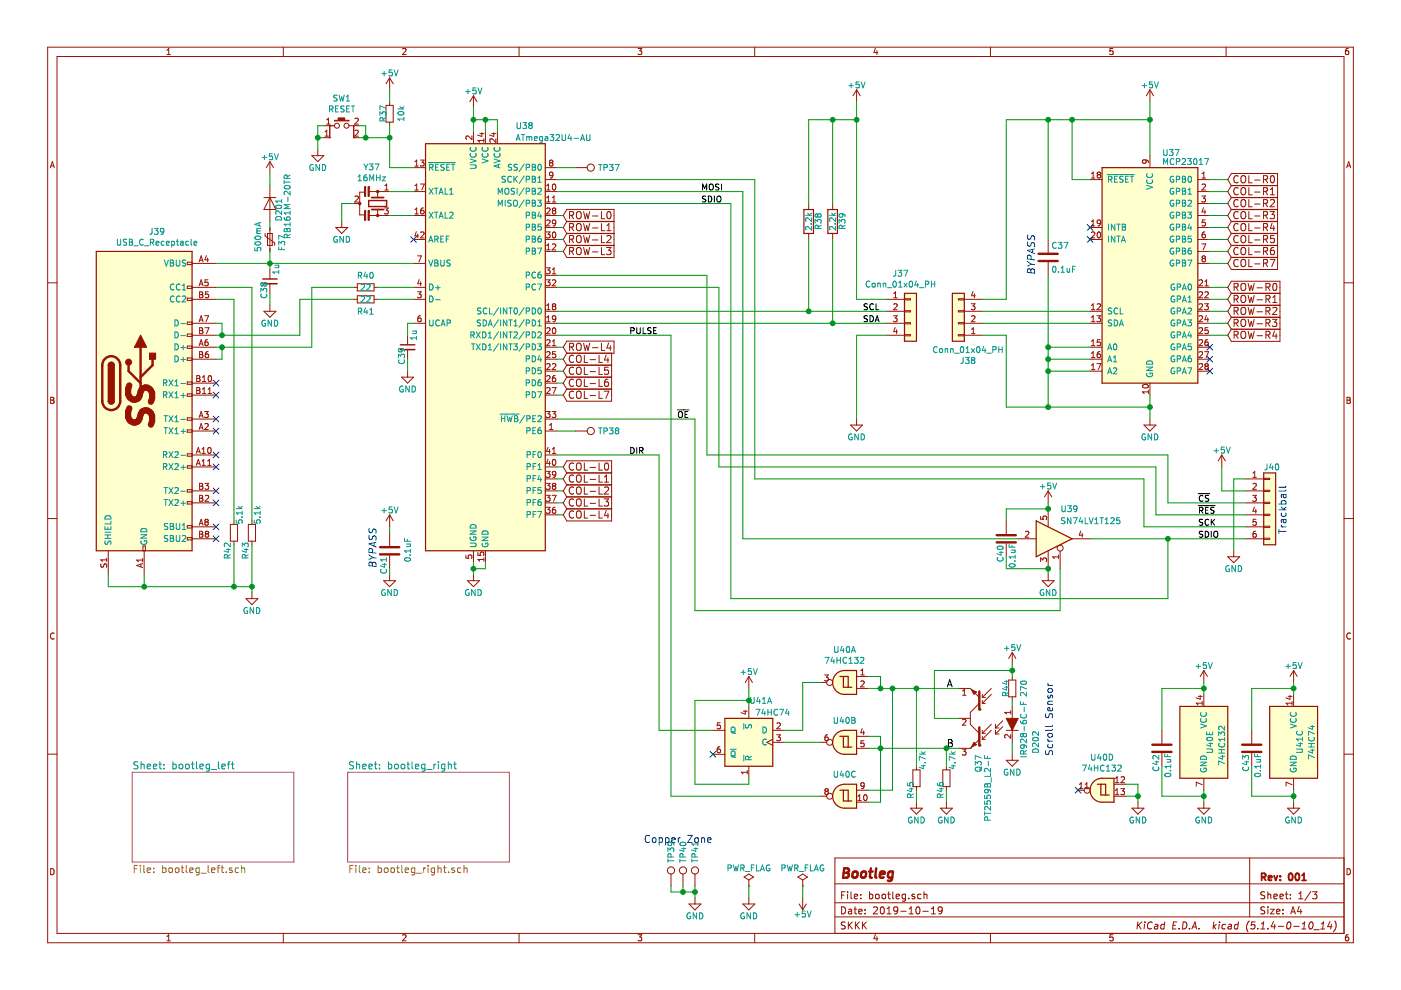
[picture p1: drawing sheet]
<svg xmlns="http://www.w3.org/2000/svg" width="297mm" height="210mm" viewBox="0 0 297 210" stroke-linecap="round" stroke-linejoin="round" font-family="sans-serif">
<path d="M.1 0h297v209.9h-297z" fill-rule="evenodd" fill="#fff" stroke="#fff" stroke-width=".21"/>
<g fill="none" stroke="#981200" stroke-width=".21">
<path d="M10.1 10h276.8v189.9h-276.8zM12.1 12h272.9v185.9h-272.9zM35.4 11.6h.7M35.4 10.6l.4-.3v1.3M60.1 10v2M82.6 16.5v2.5M82.6 16.5l-.8 1.3M82.6 16.5l.8 1.3M85.4 10.4l.5-.1 .2 .3-.8 1h.8M110.1 10v2M135.3 10.3h.8l-.5 .5 .4 .1v.5l-.2 .2-.5-.2M160 10v2"/>
<path d="M185.6 10.2l-.3 .9h.8M185.9 10.7v.9M210 10v2M236 10.3h-.6l-.1 .6 .6-.1 .1 .6-.2 .2-.5-.2M260 10v2M285.9 10.3h-.4l-.2 .3-.1 .7 .3 .3 .4-.2v-.6h-.4l-.3 .2M10.7 35.6l.4-1.3 .4 1.3M10.8 35.2h.6M57.2 34.3v2.5M57.2 39.3v7.7M57.2 34.3l-.7 1.2M57.2 34.3l.8 1.2"/>
<path d="M66.1 33h2.5l-1.2 1.3zM67.4 31.7v1.3M81.6 39.4l.4-.4v1.3M81.8 22.3h1.6v3.6h-1.6zM82.6 21.6v.7M82.6 25.9v.8M100.4 20.3l-.8 1.3M100.4 20.3v2.5M100.4 20.3l.7 1.3M122 35.5h2.5M231.1 38.1h2.6M231.4 37.7h.7"/>
<path d="M231.4 36.8l.4-.3v1.2M232.9 37l-.3 .3 .1 .3 .2 .1h.3l.1-.2v-.2l-.2-.3M232.9 37l-.3-.2 .3-.3h.2l.2 .2-.2 .3M232.9 37h.2M242.8 33.9l.2 .2-.1 .4-.1 .1-.5-.1-.1-.4 .3-.2 .9 .2 .1 .4M243.8 33v2.5M254 38.1h2.5M254.9 39.1l.4-.1 .3 .4-.8 .9h.8M254.9 37.7h.7M254.9 36.8l.3-.3v1.2M285.5 35.6l.4-1.3 .5 1.3M285.6 35.2h.7"/>
<path d="M10.1 60h2M39.7 55.6h1v.5h-1zM40.7 55.8h5.1M42.2 55.5l.5-1.3 .4 1.3M42.3 55.2h.7M43.7 54.2l-.3 .9h.8M44 54.7v.8M44.1 59.3h-.6l-.1 .6 .2-.1 .5 .1v.6l-.2 .1-.5-.1M56 41.9h2.5M57.2 57.1v2M57.2 41.9l1.3 2.5h-2.5zM75 43.2h1.3"/>
<path d="M75.2 41.7l.5-.1 .3 .3-.8 .9h.8M77.4 40.7h-1.1v4.9h1M78.3 40.6h4.3M78.3 45.7h4.3M80.1 40.6v1.2M80.1 44.4v1.3M81.5 44.1h.8l-.4 .5 .4 .1v.4l-.2 .3-.6-.2M81.6 40.3h.7M171.5 43.2v1.2M171.5 49.5v1.3M176.5 43.2v1.2M176.5 49.5v1.3"/>
<path d="M231.1 48.2h2.6M231.1 50.8h2.6M231.4 47l.4-.4v1.3M231.4 47.9h.7M231.4 49.3l.5-.1 .2 .3-.8 .9h.8M232.7 49.3l.2-.1a.67 .67 0 0 1 .5 .6 .67 .67 0 0 1-.5 .6l-.3-.4zM233.3 47.2l-.2 .2h-.4v-.6l.4-.2 .2 .3v.7l-.2 .3h-.4M254 40.6h2.5M254 45.7h2.5M254 43.2h2.5M254 55.8h2.5M254 48.2h2.5"/>
<path d="M254 50.8h2.5M254 53.3h2.5M254.2 59.5l.5-.2 .3 .4-.8 .9h.8M254.8 41.6h.8l-.4 .4 .3 .2 .1 .4-.3 .2-.5-.1M254.8 51.7h.8l-.5 1.3M255.1 54.8l-.2-.2 .2-.4h.2l.3 .3-.3 .3M255.1 54.8l-.2 .2v.3l.2 .2h.4l.1-.2v-.3l-.3-.2M255.1 54.8h.2M255.2 44l-.3 .9h.7M255.5 49.2h-.3a.79 .79 0 0 0-.1 1.2h.4l.1-.5-.3-.2h-.2l-.2 .2M255.5 59.7l.3-.4v1.3M255.5 44.5v.9"/>
<path d="M255.5 46.6h-.6v.6l.4-.1 .3 .3v.3l-.3 .2-.4-.1M285 60h1.9M39.7 60.7h1v.5h-1zM39.7 63.2h1v.5h-1zM39.7 68.3h1v.5h-1zM39.7 70.8h1v.5h-1zM39.7 73.4h1v.5h-1zM39.7 75.9h1v.5h-1zM40.7 60.9h5.1M40.7 73.6h5.1M40.7 68.5h5.1M40.7 63.5h5.1"/>
<path d="M40.7 76.2h5.1M40.7 71.1h5.1M41.7 79.6l.6 .2v.3l-.2 .1 .3 .3-.1 .4h-.6zM42.2 60.6l.5-1.3 .4 1.3M42.2 73.3l.5-1.3 .4 1.3M42.2 68.2l.5-1.3 .4 1.3M42.3 61.9h.4l.3 .2-.3 .4 .3 .2-.2 .4h-.5zM42.3 69.5h.4l.3 .2-.3 .4 .3 .2-.2 .4h-.5zM42.3 74.6h.4l.3 .2-.3 .4 .3 .2-.2 .4h-.5zM42.3 62.5h.4M42.3 75.2h.4M42.3 70.1h.4"/>
<path d="M42.3 60.2h.7M42.3 72.9h.7M42.3 67.9h.7M42.9 80l.4-.4v1.3M43.4 66.9h.8l-.5 1.3M43.5 69.5h.8l-.5 1.2M44 72h-.2l-.3 .3-.1 .8 .3 .2 .4-.1v-.4l-.2-.3h-.2l-.3 .3M44.1 74.6h-.2a.79 .79 0 0 0-.1 1.2h.3l.2-.5-.3-.3h-.2l-.3 .3M44.2 61.9h-.6l-.1 .6 .5-.2 .3 .3v.3l-.3 .2-.5-.1M44.3 79.8l.1-.2a.67 .67 0 0 1 .5 .7 .67 .67 0 0 1-.5 .6l-.3-.5zM56 66h2.5l-1.3 1.3zM57.2 60.2v2"/>
<path d="M57.2 64.7v1.3M231.1 66h2.6M231.1 73.6h2.6M231.1 68.5h2.6M231.1 76.2h2.6M231.1 78.7h2.6M231.4 73.3h.7M231.4 75.8h.7M231.4 65.7h.7M231.4 64.8l.4-.4v1.3M231.4 67.3l.4-.4v1.3M231.4 72.4l.4-.4v1.3"/>
<path d="M231.4 74.9l.4-.3v1.2M231.4 77.5l.4-.4v1.3M231.4 68.2h.7M231.4 78.4h.7M232.6 66.9h.7l-.4 .5 .4 .2v.4l-.2 .2-.5-.1M232.6 77.1h.8l-.5 1.3M232.6 64.5l.5-.1 .2 .4-.7 .9h.7M233.2 74.6l-.4 .1-.2 .4 .1 .6 .5 .1 .1-.2-.1-.5-.3-.1-.3 .3M233.3 72h-.6l-.1 .6 .5-.1 .2 .3v.3l-.2 .2-.5-.1M254 66h2.5M254 60.9h2.5M254 73.6h2.5"/>
<path d="M254 68.5h2.5M254 63.5h2.5M254 76.2h2.5M254 71.1h2.5M254 78.7h2.5M254.2 72.1l.5-.1 .3 .4-.8 .9h.8M254.2 67.1l.5-.2 .3 .4-.8 .9h.8M254.2 62l.5-.1 .3 .3-.8 .9h.8M254.2 74.7l.5-.1 .3 .3-.8 .9h.8M254.2 69.6l.5-.1 .3 .3-.8 .9h.8M254.2 64.5l.5-.1 .3 .4-.8 .9h.8M254.2 77.2l.5-.1 .3 .4-.8 .9h.8"/>
<path d="M255.4 74.6h.8l-.5 1.2M255.4 64.4h.8l-.4 .5 .3 .1 .1 .4-.3 .3-.5-.2M255.5 60.6h.7M255.5 62l.4-.1 .3 .3-.8 .9h.8M255.7 77.7l-.2 .2v.3l.2 .2 .4-.1 .1-.2v-.2l-.3-.2M255.7 77.7l-.2-.3 .2-.3h.2l.3 .3-.3 .3M255.7 77.7h.2M255.8 66.9l-.3 .9h.7M256.1 72l-.5 .1-.1 .5v.6h.6l.1-.1-.1-.5-.4-.1-.2 .3M256.1 67.4v.8M256.1 69.5h-.6v.6l.4-.1 .3 .2v.3l-.3 .2-.4-.1M10.7 84.2h.5l.2 .3-.2 .3 .3 .3-.2 .4h-.6z"/>
<path d="M10.7 84.8h.5M39.7 81h1v.5h-1zM39.7 83.5h1v.5h-1zM39.7 88.6h1v.5h-1zM39.7 91.1h1v.5h-1zM39.7 96.2h1v.5h-1zM39.7 98.8h1v.5h-1zM40.7 96.5h5.1M40.7 99h5.1M40.7 91.4h5.1M40.7 88.8h5.1M40.7 81.2h5.1"/>
<path d="M40.7 83.8h5.1M41.6 96.1l.4-1.2 .5 1.2M41.6 98.7l.4-1.3 .5 1.3M41.7 82.2l.6 .1v.4l-.2 .1 .3 .2-.1 .4h-.6zM41.7 80.2h.4M41.7 82.8h.4M41.7 95.8h.6M41.7 98.3h.6M42.2 91.1l.5-1.3 .4 1.3M42.2 88.5l.5-1.2 .4 1.2M42.3 90.7h.7M42.3 88.2h.7"/>
<path d="M42.8 96.1h.7M42.8 95.2l.4-.3v1.2M42.8 97.8l.4-.4v1.3M42.8 98.7h.7M42.9 80.9h.7M42.9 82.5l.4-.3v1.2M42.9 83.4h.7M43.4 87.3h.7l-.4 .4 .4 .2v.5l-.2 .1-.5-.1M43.4 89.9l.5-.1 .2 .3-.7 1h.7M44 98.7h.8M44 97.8l.4-.4v1.3M44.1 83.4h.8"/>
<path d="M44.1 82.5l.4-.3v1.2M44.1 95l.2-.1a.67 .67 0 0 1 .5 .6 .67 .67 0 0 1-.5 .6l-.3-.4zM122 91.4h2.5M180.3 90.1h2.6l-1.3 1.3zM181.6 88.8v1.3M242.3 81.6a.61 .61 0 0 1 .7-.1 .61 .61 0 0 1 .4 .6 .76 .76 0 0 1-1.2-.3zM243.5 82.7v.8M243.5 83.1h-1.3l.4 .4M243.8 81.2v2.6M259 96.5l-.7 1.2M259 96.5v2.5M259 96.5l.8 1.2"/>
<path d="M285.6 84.2h.4l.3 .3-.3 .3 .3 .3-.2 .4h-.5zM285.6 84.8h.4M10.1 109.9h2M21.4 119.5v.5l.2 .3 .3-.1 .2-.6h.4l.1 .7M22.6 118.3v.8M22.6 118.7h-1.2l.3 .4M23 116.8v5.1M29.9 119.6v.6M30.2 119.5l-1.2 .4 1.2 .4M30.2 118.4v.7M30.2 118.8h-1.2l.3 .3M30.3 115.8h.5v1h-.5z"/>
<path d="M30.6 116.8v5.1M39.7 103.8h1v.5h-1zM39.7 106.4h1v.5h-1zM39.7 111.4h1v.6h-1zM39.7 114h1v.5h-1zM40.7 111.7h5.1M40.7 106.6h5.1M40.7 104.1h5.1M40.7 114.2h5.1M42.2 111.4l.5-1.3 .4 1.3M42.3 105h.4l.3 .3-.3 .3 .3 .3-.2 .4h-.5zM42.3 102.5h.4l.3 .2-.3 .4 .3 .2-.2 .5h-.5z"/>
<path d="M42.3 112.6h.4l.3 .3-.3 .3 .3 .3-.2 .4h-.5zM42.3 105.6h.4M42.3 103.1h.4M42.3 113.2h.4M42.3 111h.7M43.5 102.5h.8l-.5 .5 .4 .1 .1 .4-.3 .3-.5-.2M43.5 105.1l.5-.1 .3 .4-.8 .9h.8M43.7 110.7l-.3-.3 .3-.3 .4 .1v.3l-.2 .2M43.7 110.7l-.3 .2v.2l.3 .3h.2l.2-.3v-.3l-.2-.1M43.7 110.7h.2M43.8 113.2l-.3-.3 .3-.3h.2l.3 .3-.3 .3M43.8 113.2l-.3 .2v.3l.3 .2h.3l.2-.2v-.3l-.3-.2"/>
<path d="M43.8 113.2h.2M48.8 111.2h1.6v3.5h-1.6zM49.6 110.4v.8M49.6 114.7v.8M52.7 111.2h1.5v3.5h-1.5zM53.4 110.4v.8M53.4 114.7v.8M82.6 109.2v2.5M82.6 113v2.8M82.6 117.8v2.8M82.6 109.2l-.8 1.2M82.6 109.2l.8 1.2"/>
<path d="M213.3 110.4v2.8M213.3 115.3v2.7M215.9 114.2h3.8M217.4 112.8l.5-.2 .2 .4-.7 .9h.7M220.6 109.5v.6h.6l-.1-.4 .3-.3h.3l.2 .3-.1 .4M220.6 119.1v-.8l.5 .4 .1-.3 .5-.1 .2 .3-.1 .5M222.2 104.1v2.5M222.2 107.9v3.8M222.2 116.8v3.8M222.2 104.1l-.7 1.3M222.2 104.1l.8 1.3M224.4 117.7v.7"/>
<path d="M224.4 118.1h-1.2l.3 .3M224.8 116.9v3.7M227.3 114.2h3.8M229.1 112.6l-.3 .9h.8M229.4 113.1v.8M260.3 118h2.5l-1.2 1.3zM261.6 116.8v1.2M264.1 111.7h3.8M264.1 106.6h3.8M264.1 104.1h3.8M264.1 114.2h3.8M264.1 101.5h3.8"/>
<path d="M264.1 109.2h3.8M265.6 105h.8l-.5 .5 .4 .1 .1 .5-.3 .2-.5-.1M265.6 102.6l.5-.1 .3 .3-.8 1h.8M265.6 101.2h.8M265.6 100.3l.4-.4v1.3M265.9 107.5l-.3 .9h.8M266.2 112.6h-.2a.79 .79 0 0 0-.1 1.3h.3l.2-.5-.3-.3h-.2l-.3 .3M266.2 108v.8M266.3 110.1h-.6l-.1 .6 .5-.1 .3 .2v.3l-.3 .3-.5-.2M267.9 101.4h1.3v.3h-1.3zM267.9 104h1.3v.2h-1.3zM267.9 106.5h1.3v.2h-1.3z"/>
<path d="M267.9 109h1.3v.3h-1.3zM267.9 111.6h1.3v.2h-1.3zM267.9 114.1h1.3v.3h-1.3zM285 109.9h1.9M11.5 134.3a.58 .58 0 0 0-.8 .5 .58 .58 0 0 0 .8 .6M81.3 123.1h2.6l-1.3 1.3zM82.6 121.9v1.2M214.6 138.4v2.5M214.6 138.4l-.7 1.2M214.6 138.4l.8 1.2M221 123.1h2.5l-1.3 1.3zM222.2 121.9v1.2"/>
<path d="M286.3 134.3a.58 .58 0 0 0-.8 .5 .58 .58 0 0 0 .8 .6M10.1 159.9h2M151.2 159.9h2.5M151.2 154.9h2.5M152.6 158.3h-.2a.79 .79 0 0 0-.1 1.3l.3-.1 .2-.4-.3-.3h-.2l-.3 .3M152.7 153.3h-.6l-.1 .6 .5-.2 .3 .3v.3l-.3 .2-.5-.1M157.6 150.8h.8M158 150.6v.8l-.9-.3M158.8 143.4v2.6M158.8 149.8v2.5M158.8 143.4l-.8 1.3M158.8 143.4l.7 1.3"/>
<path d="M163.8 154.9h2.6M163.8 157.4h2.6M163.8 156.8l-1.2 .6 1.2 .6M164.7 155.8h.8l-.5 .5 .4 .1 .1 .4-.3 .3-.5-.2M164.7 153.4l.5-.1 .3 .3-.8 .9h.8M174 144.7h1.3M174.8 143.1h.8l-.4 .5 .3 .1 .1 .4-.2 .3-.6-.2M181.6 143.4h2.6M181.6 146h2.6M182.5 142.2l.4-.4v1.3M182.5 143.1h.7M182.5 144.5l.5-.1 .2 .3-.7 .9h.7"/>
<path d="M205.7 158.7h.1M207.6 149.1l-1.9 1.9v2.6l1.9 1.9M207.6 156.8l-1.9 1.9M208.3 149.1h.6M208.3 147.9h.6M208.3 147.2v.7M208.3 148.5v.6M210.2 147.2l-1.9 1.9M210.2 146l-1.9 1.9M211.1 153.6v.7M211.1 154.9v.7M211.1 155.6h.7"/>
<path d="M211.1 154.3h.7M212.6 154.1l-1.5 1.5M212.6 152.8l-1.5 1.5M213.3 154.9h2.6M213.9 144.2h1.5v3.5h-1.5zM214.3 155.7v.8l-.9-.8-.4 .3 .1 .5M214.3 150.7v.7M214.3 151h-1.3l.4 .4M214.6 143.4v.8M214.6 147.7v.8M214.6 149.8v7.6M246.3 154.9v2.7"/>
<path d="M246.3 159.7v2.8M255.2 142.2v2.5M255.2 142.2l-.7 1.2M255.2 142.2l.8 1.2M265.4 154.9v2.7M265.4 159.7v2.8M274.3 142.2l-.8 1.2M274.3 142.2v2.5M274.3 142.2l.7 1.2M285 159.9h1.9M158.4 163.4v.7M158.4 163.7h-1.2l.3 .4"/>
<path d="M158.8 162.5v2.5M193 171.4h2.6l-1.3 1.2zM193.5 163.2h1.6v3.6h-1.6zM194.3 162.5v.7M194.3 166.8v.7M194.3 170.1v1.3M199.4 171.4h2.5l-1.2 1.2zM199.9 163.2h1.5v3.6h-1.5zM200.7 162.5v.7M200.7 166.8v.7M200.7 170.1v1.3M240 171.4h2.5l-1.2 1.2z"/>
<path d="M241.3 170.1v1.3M273 171.4h2.5l-1.2 1.2zM274.3 170.1v1.3M10.7 184.2a.65 .65 0 0 1 .8 .6 .65 .65 0 0 1-.8 .7zM35.4 198.5l.4-.3v1.3M35.4 199.5h.7M60.1 197.9v2M85.4 198.3l.5-.1 .2 .3-.8 1h.8M110.1 197.9v2M135.3 198.2h.8l-.5 .5 .4 .1v.6l-.2 .1-.5-.1M157.5 191.7h2.5l-1.2 1.2zM157.8 185.9l1-.6 1 .6-1 .7z"/>
<path d="M158.8 187.9h.1M158.8 186.6v1.3M158.8 190.4v1.3M160 197.9v2M169.2 185.9l1-.6 1 .6-1 .7zM169.4 191.7l.8 1.2M170.2 187.9h.1M170.2 186.6v1.3M170.2 190.4v2.5M171 191.7l-.8 1.2M177 194.4h108M177 191.4h108"/>
<path d="M177 187.4h108M178.4 192.3a.75 .75 0 0 1 .9 .7 .75 .75 0 0 1-.9 .8zM178.4 189.8h.5M179.2 189.1h-.8v1.5M179.2 195.5h-.6l-.2 .2 .1 .4 .7 .3v.4l-.3 .2-.5-.1M179.7 189.1v.1M179.7 189.6v1M179.9 195.5v1.5M179.9 192.9h.6l.1 .9M180.1 196.1l.6 .9M180.4 189.1v1.3l.2 .2M180.6 193.1l-.5 .1-.2 .2 .2 .4 .5-.1"/>
<path d="M180.7 195.5l-.8 .8M181.1 192.8h.5M181.1 190.1l.7-.2v-.2l-.4-.1-.3 .2 .1 .7h.6M181.3 192.3v1.3l.3 .2M181.4 195.5v1.5M181.6 196.1l.6 .9M182.1 193.3l.7-.2-.1-.2-.4-.1-.2 .2v.7h.6M182.2 195.5l-.8 .8M182.5 190.4v.2M182.5 189.7v.1M182.9 195.5v1.5M183.1 196.1l.6 .9"/>
<path d="M183.4 193.6v.2M183.4 192.9v.1M183.7 195.5l-.8 .8M184.4 189.7l.4-.1 .3 .3-.1 .5-.2 .2-.4-.1M184.4 189.1v1.5M185.2 192.4l.6-.1 .3 .4-1 1.1h1M185.6 198.1l-.3 .9h.8M185.7 189.7l.2-.1 .4 .1 .1 .6-.1 .2-.4 .1-.2-.2zM185.9 198.6v.9M186.8 192.4l.3-.1a.85 .85 0 0 1-.1 1.5l-.2-.2-.2-.4zM187.1 189.7l.2-.1 .4 .1v.7l-.2 .2-.4-.2zM188.1 193.8h.8"/>
<path d="M188.1 192.7l.4-.4v1.5M188.2 189.6h.6M188.4 189.1v1.3l.4 .2M189.3 189.1v1.3l.2 .2M190 190.1l.7-.2-.1-.2-.4-.1-.2 .2 .1 .7h.5M190.3 192.9l-.2 .3h-.3l-.3-.3 .1-.6h.5l.2 .1a1.19 1.19 0 0 1-.2 1.3l-.5 .1M191 193.2h1.1M192 189.7l-.4-.1-.3 .3v.5l.3 .2 .4-.1M192 189.6l-.1 1.3-.2 .2-.4-.1M192.7 190.4v.2M192.8 193.8h.8M192.8 192.7l.4-.4v1.5"/>
<path d="M193.9 189.7l-.4-.1-.2 .2 .1 .2 .5 .1v.4h-.6M194.3 192.4l.3-.1a.81 .81 0 0 1 .5 .7 .81 .81 0 0 1-.5 .8l-.3-.2-.1-.4zM195.3 189.7l-.5-.1-.2 .3v.5l.2 .2 .5-.1M195.7 193.2h1.1M195.9 189.7l.2-.1 .4 .1v.9M195.9 189.1v1.5M197.5 193.8h.8M197.5 192.7l.4-.4v1.5M199.8 192.9l-.3 .3h-.3l-.3-.3 .2-.6h.4l.2 .1a1.13 1.13 0 0 1-.2 1.3l-.4 .1M210 197.9v2M236 198.2h-.6l-.1 .6 .6-.1 .1 .7-.2 .1-.5-.1M241.2 195.5l-.1 1.5"/>
<path d="M241.4 196.1l.5 .9M242.1 195.5l-1 .8M242.7 196l-.1 1M242.7 195.5v.1M244.3 195.6a.72 .72 0 0 0-1 .4 .72 .72 0 0 0 .5 1l.3-.2M244.9 196.1h.6l-.1 .9M245.5 196.3l-.7 .2-.1 .3 .2 .2 .5-.1M246.9 196.1l-.5-.1-.3 .3v.5l.2 .2 .5-.1M247 195.5l-.2 1.5M248.7 196.2h.5M249.5 195.5h-.7l-.2 1.5h.7M250 196.8v.2"/>
<path d="M250.9 195.5a.76 .76 0 0 1 .8 .8 .76 .76 0 0 1-1 .7zM252.2 196.8v.2M252.7 197l.7-1.5 .3 1.5M252.9 196.5h.7M254.2 196.8v.2M257.4 195.5l-.2 1.5M257.4 196.4l.3 .6M257.9 196l-.7 .5M258.5 196l-.1 1M258.6 195.5v.1M259.9 196.1l-.5-.1-.3 .3v.5l.2 .2 .5-.1M260 197.9v2"/>
<path d="M260.5 196.1h.6l-.1 .9M261.1 196.3l-.7 .2-.1 .3 .2 .2 .5-.1M262.5 196.1l-.4-.1-.3 .3v.6h.6M262.6 195.5l-.2 1.5M264.9 195.3a1.74 1.74 0 0 0-.3 2.3M265 181.9v12.5M266.1 195.5h-.7l-.1 .7 .7-.1 .1 .2-.1 .5-.3 .2-.5-.2M266.7 196.8v.2M267.3 197h.9M267.4 195.9l.5-.4-.2 1.5M268.2 192.3h-.6l-.3 .3 .1 .3 .7 .3v.4l-.2 .2-.6-.1M268.2 189.1h-.6l-.3 .3 .1 .3 .7 .3v.4l-.2 .2-.6-.1"/>
<path d="M268.8 196.8v.2M268.8 189.1v1.5M268.8 192.3v.1M268.8 192.8v1M268.8 189.7l.2-.1 .4 .1v.9M269.4 192.8h.8l-.8 1h.8M270 195.4l-.5 1.1h.9M270.1 190.1l.7-.2-.1-.2-.4-.1-.2 .2 .1 .7h.5M270.3 196l-.1 1M270.7 193.3l.7-.2-.1-.2-.4-.1-.2 .2v.7h.6M271 196.4h1.2M271.4 190.1l.7-.2-.1-.2-.4-.1-.2 .2 .1 .7h.5"/>
<path d="M272 193.6v.2M272 192.9v.1M272.5 189.6h.6M272.7 189.1v1.3l.4 .2M273 195.6l.4-.1a.87 .87 0 0 1-.3 1.5l-.2-.2-.1-.4zM273.6 190.4v.2M273.6 189.7v.1M273.7 193.8l.4-1.5 .6 1.5M273.8 193.3h.7M274.3 196.4h1.1M275.4 189.5l.4-.4v1.5M275.4 190.6h.8"/>
<path d="M275.4 192.2l-.3 1.1h.9M275.8 192.8v1M276 197h.9M276.1 195.9l.5-.4-.2 1.5M277.7 195.6l.4-.1a.87 .87 0 0 1-.3 1.5l-.3-.6zM277.9 189l-1.2 1.9M278.3 189.1h.9l-.5 .6 .4 .1v.6l-.2 .2-.6-.2M278.6 197.1h1.1M280 197h.8M280.1 195.9l.5-.4-.2 1.5M282 195.4l-.5 1.1h.9M282.3 196l-.2 1"/>
<path d="M283 195.3a1.71 1.71 0 0 1-.3 2.3M285 181.9h-108v16M285.6 184.2a.65 .65 0 0 1 .7 .6 .65 .65 0 0 1-.7 .7zM285.9 198.2h-.4l-.2 .3-.1 .7 .3 .3 .4-.1v-.7h-.4l-.3 .2"/>
<circle cx="125.3" cy="35.5" r=".76"/>
<circle cx="125.3" cy="91.4" r=".76"/>
<circle cx="224.8" cy="116.2" r=".63"/>
<circle cx="175.9" cy="144.7" r=".63"/>
</g>
<path d="M78.8 41.9h2.5M78.8 44.4h2.5M267.5 185.9h.7l.2-.2-.1-.4-.2-.1h-.6v1.5M267.8 185.9l.6 .8M268.9 186.2l.8-.2-.1-.3h-.5l-.2 .2 .1 .7h.6M270.1 185.7l.4 1 .3-1M271.4 186.5v.2M271.4 185.7v.2M273.4 185.3l.2-.1a.8 .8 0 0 1 .5 .7 .8 .8 0 0 1-.5 .8l-.4-.6zM274.8 185.3l.2-.1a.8 .8 0 0 1 .5 .7 .8 .8 0 0 1-.5 .8l-.4-.6zM276 186.7h.9M276 185.6l.5-.4v1.5" fill="none" stroke="#981200" stroke-width=".38"/>
<g fill="none" stroke="#981200" stroke-width=".51">
<path d="M22.2 76.1a1.9 1.9 0 0 1 2.1-.4 1.9 1.9 0 0 1 1.2 1.7v7.6a1.9 1.9 0 0 1-1.9 1.9 1.9 1.9 0 0 1-1.9-1.9v-7.6l.1-.5zM27.3 77.4v1.3l2.5 2.5M29.8 73.6v8.9M32.3 76.2v1.2l-2.5 2.6M80.6 117.5h4M80.6 116h4M211.3 115h4.1M211.3 113.5h4.1M207.6 154.2v3.8M244.3 159.4h4.1M244.3 157.9h4.1M263.4 159.4h4"/>
<path d="M263.4 157.9h4M178.9 185.1h.7M179 184.1l.8 .1a.5 .5 0 0 1 .2 .5 .5 .5 0 0 1-.4 .4l.2 .1a.58 .58 0 0 1-.3 .9h-.8zM180.9 185l.3-.2a.48 .48 0 0 1 .6 .4v.5l-.3 .3a.53 .53 0 0 1-.7-.1zM182.7 185l.3-.2 .6 .2v.7l-.3 .3a.49 .49 0 0 1-.8-.3zM184.3 184.8h.7M184.6 184.1l-.2 1.7 .1 .2 .4 .1M185.8 184.1l-.2 1.7 .2 .3M186.6 185.4l1-.2-.1-.3h-.8l-.2 .9 .3 .3 .6-.1M189.3 184.9h-.8l-.2 .3-.1 .5 .4 .4 .6-.1M189.3 184.8l-.3 1.8a.53 .53 0 0 1-.8 .1"/>
</g>
<path d="M28 163.7h34.3v19.1h-34.3zM73.7 163.7h34.3v19.1h-34.3z" fill="none" stroke="#982296" stroke-width=".21"/>
<g fill="none" stroke="#009596" stroke-width=".21">
<path d="M81 15.6h.9M81.4 15.1v1M83.1 14.8h-.6v.6l.2-.1 .4 .1v.6l-.1 .1-.5-.1M83.6 14.8l.4 1.3 .4-1.3M98.7 19.4h1M99.2 18.9v1M100.9 18.6h-.6v.6l.1-.1 .5 .1v.6l-.2 .1-.4-.1M101.3 18.6l.5 1.3 .4-1.3M55.6 33.4h.9M56.1 32.9v1M57.8 32.6h-.7v.6l.2-.1 .4 .1 .1 .5-.2 .2-.5-.2M58.2 32.6l.4 1.3 .4-1.3"/>
<path d="M60.2 38.3v.7M60.2 38.6h1.3M60.4 39.4a.68 .68 0 0 1 1.1 .4 .72 .72 0 0 1-1.3-.2zM60.9 37.8v-.6l-.2-.1-.3 .1-.2 .6h1.3M61.5 37.1l-.6 .4M66.4 35a.59 .59 0 0 0-.7 .5 .59 .59 0 0 0 .7 .6l.1-.5h-.3M67.7 34.9v1.2l-.7-1.2v1.2M68.3 34.9a.64 .64 0 0 1 .8 .6 .64 .64 0 0 1-.8 .6zM75.9 37.4l.4-.3v1.2M75.9 38.3h.7M77.2 34.8l.4 .6M77.6 35.4v.6"/>
<path d="M77.7 37.1l-.4 .1-.2 .4 .1 .6 .5 .1 .2-.2-.2-.5-.3-.1-.3 .3M78 34.8l-.4 .6M78.3 34.8h.8l-.4 .4 .3 .2v.6l-.7-.1M78.4 38.3v-1.2l.4 .9 .4-.9v1.2M79.5 34.8h.8l-.5 1.2M79.8 37.1v1.2M79.8 37.7h.8M80.6 24.5v-.8l.4 .4 .2-.3h.5l.1 .2-.1 .5M80.6 37.1v1.2M81.1 37.5h.6l-.6 .8h.6M81.2 25.6v-.6h-.5l-.1 .6h1.2M81.8 23l-1.2-.6v.9"/>
<path d="M81.8 24.9l-.6 .4M84.4 23.1h1.2M84.5 23.8a.68 .68 0 0 1 1.1 .3 .73 .73 0 0 1-1.2-.1zM84.8 22.6l.5 .5M85.6 24.9v.7M85.6 25.2h-1.2l.3 .4M85.6 22.6l-.5 .4M126.9 34.9h.7M127.3 34.9v1.2M128 35.5h.7v-.5l-.7-.1v1.2M129.2 34.9h.8l-.5 .5 .4 .1v.5l-.1 .1-.6-.1M130.4 34.9h.8l-.5 1.2"/>
<path d="M234.7 37h5.8M235 38l.7-.1v-.4l-.7-.1v1.2M235.3 38l.5 .6M236.3 38h.4M236.9 37.4h-.6v1.2h.6M238.1 37.4h-.5l-.1 .1v.4l.5 .2 .1 .3-.2 .2h-.5M238.7 38h.4M239.3 37.4h-.6v1.2h.6M239.6 37.4h.8M240 37.4v1.2M243.1 39.3l1.3 .4-1.3 .4M243.2 36.9a.56 .56 0 0 0 .5 .8 .56 .56 0 0 0 .5-.8"/>
<path d="M243.2 38.1a.56 .56 0 0 0 .5 .8 .56 .56 0 0 0 .5-.8M246.7 34.9v-1.3l.4 .9 .4-.9v1.3M246.7 31.7v1l.3 .3h.2l.2-.3v-1M247.9 31.7h.8l-.4 .5 .4 .1v.5l-.2 .2-.6-.2M248.8 37.4a.57 .57 0 0 0-.7 .6 .57 .57 0 0 0 .8 .5v-.4h-.3M248.8 40a.57 .57 0 0 0-.7 .6 .57 .57 0 0 0 .8 .4v-.4h-.3M248.9 33.7a.56 .56 0 0 0-.8 .1 .56 .56 0 0 0 0 .8l.4 .3 .4-.1M249.1 31.7h.9l-.6 1.3M249.4 38h.6l.1-.5-.7-.1v1.2M249.4 34.3l.6-.1 .2-.2-.1-.3-.7-.1v1.3M250.6 33.7l.5-.1 .2 .4-.7 .9h.7M250.7 37.4l.6 .1v.4l-.2 .1 .3 .2-.1 .4h-.6z"/>
<path d="M250.7 39.9l.6 .1v.4l-.2 .1 .3 .2-.1 .4-.6 .1zM250.7 38h.4M251.8 33.6h.8l-.5 .5 .4 .1 .1 .5-.3 .2-.5-.1M252 37.5l.2-.1a.67 .67 0 0 1 .4 .6 .67 .67 0 0 1-.4 .6l-.3-.4zM253.2 33.7l.2-.1a.69 .69 0 0 1 .4 .6 .69 .69 0 0 1-.4 .7l-.4-.5zM254.2 34.9h.8M254.2 34l.4-.4v1.3M255.4 33.6h.8l-.5 1.3M24.9 50.7v1.1l.2 .2h.3l.2-.2v-1.1M26.9 50.8l-.5-.1-.2 .1 .1 .5 .5 .2 .1 .3-.3 .2-.4-.1M27.4 50.7h.4l.3 .3-.3 .3 .3 .3-.2 .4h-.5zM27.4 51.3h.4"/>
<path d="M28.4 52.1h1M30.4 50.8a.56 .56 0 0 0-.8 .6 .56 .56 0 0 0 .8 .5M30.6 52.1h1M31.9 51.4l.6-.1v-.5l-.6-.1v1.3M32.2 51.4l.4 .6M32.2 48.4v1.1l-.4 .2M32.7 48.4h.8l-.4 .5 .4 .1v.6l-.2 .1-.6-.1M33.1 51.6l.6-.1-.1-.3h-.3l-.2 .1 .1 .6h.4M34.7 49l-.2 .2-.4-.1-.1-.6 .5-.1 .2 .3-.1 .9-.5 .1M34.8 51.2h-.4l-.2 .2 .1 .5h.5M34.8 55.1l.5 1.3 .4-1.3M35.3 51.6l.6-.1-.1-.3h-.4l-.1 .1v.6h.5"/>
<path d="M36.1 55.1h.4l.3 .3-.3 .3 .3 .3-.1 .4h-.6zM36.1 55.7h.4M36.4 51.2h.4l.2 .2-.1 .5h-.5M36.4 51.2v1.2M37.4 55.1v1.1l.2 .2h.4l.1-.2v-1.1M37.4 51.2h.5M37.6 50.7v1.1l.3 .2M38.3 51.2h.5v.8M38.8 51.5l-.6 .2 .1 .2h.5M39.4 55.2l-.5-.1-.3 .3 .2 .3 .5 .2v.4l-.7 .1M40 51.2h-.4l-.2 .2 .1 .5h.5M40.5 50.7v1.1l.2 .2"/>
<path d="M41.1 51.6l.6-.1v-.3h-.4l-.2 .1 .1 .6h.5M58.3 56.2h.8M58.5 43.7a.62 .62 0 0 1 .7-.3 .62 .62 0 0 1 .5 .6 .62 .62 0 0 1-.8 .3 .62 .62 0 0 1-.4-.6zM58.6 46a.67 .67 0 0 1 .8 0 .67 .67 0 0 1 .3 .6h-1.3zM59 56.2l.1 .5-.8 .1M59.1 57.3v.7M59.1 57.7h-1.3l.4 .3M59.7 44.7v.8l-.9-.8-.4 .2 .2 .5M59.7 42.3v.7M59.7 42.6h-1.3l.4 .4M60.2 46.1l.2 .4 .4 .2h.6l.1-.6-.2-.1-.5 .1-.1 .4 .3 .2M60.4 48.5h.3l.2 .2 .2-.3 .3 .1 .1 .6h-1.3z"/>
<path d="M60.9 48.7v.4M60.9 50.4v-.6l-.5-.1-.2 .7h1.3M61 41.8v1M61.5 47.5h-1.3l.4 .4M61.5 40.5v.8l-.9-.8-.4 .3 .2 .5M61.5 43.4h-1.3l1 .4-1 .4h1.3M61.5 49.7l-.6 .4M61.5 44.8v.7M61.5 47.2v.7M61.5 45.1h-1.3l.4 .4M170.8 45.6h1.3M171.2 45.2l.5 .4"/>
<path d="M171.9 47.5h.2M172.1 48v.8l-.9-.8-.4 .3 .1 .4M172.1 46.2v.8l-.9-.8-.4 .2 .1 .5M172.1 45.2l-.5 .3M172.8 47.3v-.8l.5 .5 .1-.4h.6l.1 .2-.1 .5M173.4 45.6l-.3-.3-.3 .3 .2 .4h.3l.1-.2M173.4 45.6l.2-.3h.3l.2 .3-.1 .3-.1 .1h-.4l-.1-.2M173.4 45.6v.2M173.5 48.5l-.1-.6-.4-.1-.2 .7h1.3M174.1 47.8l-.6 .4M175.9 45.6h1.2M176.3 45.2l.5 .4"/>
<path d="M177 47.5h.1M177.1 48v.8l-.9-.8-.3 .3 .1 .4M177.1 46.2v.8l-.9-.8-.3 .2 .1 .5M177.1 45.2l-.4 .3M177.9 47.3v-.8l.5 .5 .1-.4h.5l.2 .2-.2 .5M178.5 45.3l.2 .3-.1 .3-.6 .1-.1-.4 .3-.3 .7 .1 .2 .2 .1 .3M178.6 48.5l-.1-.6-.5-.1-.1 .7h1.3M179.2 47.8l-.6 .4M235 47.5v1.3M235 50.1v1.2M236.4 47.5v1.3l-.8-1.3v1.3M236.4 50.1v1.2l-.8-1.2v1.2"/>
<path d="M236.8 47.5h.7M236.8 50.1h.7M237.2 47.5v1.3M237.2 50.1v1.2M237.8 51.3l.4-1.2 .4 1.2M237.9 51h.6M237.9 47.5l.7 .1v.4l-.2 .1 .3 .3-.1 .3-.7 .1zM237.9 48.1h.5M248.8 55.2a.57 .57 0 0 0-.7 .6 .57 .57 0 0 0 .8 .5v-.4h-.3M248.8 50.1a.57 .57 0 0 0-.7 .6 .57 .57 0 0 0 .8 .5v-.4h-.3M248.8 42.5a.57 .57 0 0 0-.7 .6 .57 .57 0 0 0 .8 .5v-.4h-.3M248.8 45.1a.57 .57 0 0 0-.7 .5 .57 .57 0 0 0 .8 .5v-.4h-.3"/>
<path d="M248.8 47.6a.57 .57 0 0 0-.7 .6 .57 .57 0 0 0 .8 .5v-.4h-.3M248.8 52.7a.57 .57 0 0 0-.7 .5 .57 .57 0 0 0 .8 .5v-.4h-.3M249.4 45.6h.6l.1-.5-.7-.1v1.3M249.4 55.8l.6-.1 .1-.4-.7-.2v1.3M249.4 50.7h.6l.1-.5-.7-.1v1.2M249.4 40.6l.6-.1 .1-.5-.7-.1v1.3M249.4 43.1h.6l.1-.5-.7-.2v1.3M249.4 48.2l.6-.1 .1-.5-.7-.1v1.3M249.4 53.3l.6-.1 .1-.5-.7-.1v1.3M250.7 55.1l.6 .2v.3l-.2 .1 .3 .3-.1 .4h-.6zM250.7 55.7h.4M250.7 50.1l.6 .1v.3l-.2 .2 .3 .2-.1 .4h-.6z"/>
<path d="M250.7 42.4l.6 .2v.3l-.2 .2 .3 .2-.1 .4h-.6zM250.7 45l.6 .1v.4l-.2 .1 .3 .2-.1 .4-.6 .1zM250.7 47.5l.6 .1v.4l-.2 .1 .3 .3-.1 .3-.6 .1zM250.7 52.6l.6 .1v.4l-.2 .1 .3 .2-.1 .4-.6 .1zM250.7 48.1h.4M250.7 40.5h.4M250.7 43.1h.4M250.7 45.6h.4M250.7 50.7h.4M250.7 53.2h.4M251.8 55.1h.9l-.6 1.3M251.8 45h.8l-.4 .5 .4 .1v.5l-.2 .2-.6-.2"/>
<path d="M251.9 42.6l.5-.2 .2 .4-.8 .9h.8M251.9 41.2h.7M251.9 40.3l.4-.4v1.3M252.2 47.5l-.3 .9h.8M252.5 52.6h-.2a.79 .79 0 0 0-.2 1.3l.5-.2v-.5l-.5-.1-.2 .2M252.5 48v.8M252.6 50.1h-.6l-.1 .6 .2-.2 .5 .2v.5l-.2 .1-.5-.1M36.9 60.3a.56 .56 0 0 0-.8 .5 .56 .56 0 0 0 .8 .6M36.9 62.9a.56 .56 0 0 0-.8 .5 .56 .56 0 0 0 .8 .5M37.1 67.8a.64 .64 0 0 1 .7 .7 .64 .64 0 0 1-.7 .6zM37.1 70.4a.64 .64 0 0 1 .7 .6 .64 .64 0 0 1-.7 .6zM37.1 72.9a.64 .64 0 0 1 .7 .6 .64 .64 0 0 1-.7 .7z"/>
<path d="M37.1 75.4a.64 .64 0 0 1 .7 .7 .64 .64 0 0 1-.7 .6zM38.2 60.3a.56 .56 0 0 0-.8 .5 .56 .56 0 0 0 .8 .6M38.2 62.9a.56 .56 0 0 0-.8 .5 .56 .56 0 0 0 .8 .5M38.4 68.6h.9M38.4 73.7h.9M38.4 76.2h.9M38.4 71.2h.9M38.6 62.9l.5-.1 .3 .3-.8 .9h.8M38.6 61.5h.8M38.6 60.6l.4-.4v1.3M38.8 73.2v1M38.8 75.8v.9"/>
<path d="M55.3 61.9v-.8l.5 .5 .1-.4h.5l.2 .2-.2 .5M55.4 62.3a.56 .56 0 0 0 .5 .8 .56 .56 0 0 0 .5-.8M55.9 60.2l.2-.3h.2l.3 .3-.1 .3-.2 .1h-.3l-.1-.2M55.9 60.2l-.3-.3-.3 .3 .1 .4h.3l.2-.2M55.9 60.2v.2M56.2 68a.59 .59 0 0 0-.7 .5 .59 .59 0 0 0 .7 .6l.1-.5h-.2M57.6 67.9v1.3l-.8-1.3v1.3M58.2 67.9a.64 .64 0 0 1 .7 .6 .64 .64 0 0 1-.7 .7zM234.8 74.2l.5-1.3 .4 1.3M234.8 76.7l.5-1.3 .4 1.3M234.8 79.3l.5-1.3 .4 1.3M235 73.8h.6"/>
<path d="M235 76.4h.6M235 78.9h.6M235.7 67.9l-.5-.1-.2 .2v.3l.6 .3 .1 .3-.2 .2-.5-.1M235.7 65.4l-.5-.1-.2 .1v.4l.6 .2 .1 .3-.2 .3-.5-.1M236.1 78.1l.4-.1 .3 .3-.8 1h.8M236.1 76.7h.7M236.1 75.8l.3-.4v1.3M236.2 73l.2-.1a.69 .69 0 0 1 .4 .6 .69 .69 0 0 1-.4 .7l-.3-.5zM236.2 67.8a.64 .64 0 0 1 .8 .7 .64 .64 0 0 1-.8 .6zM237 65.4a.56 .56 0 0 0-.8 .1 .56 .56 0 0 0 0 .8l.4 .3 .4-.2M237.3 69.1l.5-1.3 .4 1.3M237.5 68.7h.5"/>
<path d="M237.5 65.3v1.3h.6M243.1 77.8h1.3l-1.3 .8h1.3M243.2 79.2a.57 .57 0 0 0 .5 .7 .57 .57 0 0 0 .5-.8h-.4v.3M243.3 76.6a.67 .67 0 0 1 .7-.1 .67 .67 0 0 1 .4 .7h-1.3zM249 60.3a.59 .59 0 0 0-.7 .6 .59 .59 0 0 0 .7 .5l.1-.4h-.3M249 73a.59 .59 0 0 0-.7 .6 .59 .59 0 0 0 .7 .5l.1-.5h-.3M249 67.9a.59 .59 0 0 0-.7 .6 .59 .59 0 0 0 .7 .5l.1-.4h-.3M249 62.8a.59 .59 0 0 0-.7 .6 .59 .59 0 0 0 .7 .6l.1-.5h-.3M249 75.5a.59 .59 0 0 0-.7 .6 .59 .59 0 0 0 .7 .6l.1-.5h-.3M249 70.4a.59 .59 0 0 0-.7 .6 .59 .59 0 0 0 .7 .6l.1-.5h-.3M249 65.4a.59 .59 0 0 0-.7 .5 .59 .59 0 0 0 .7 .6l.1-.5h-.3M249 78.1a.59 .59 0 0 0-.7 .5 .59 .59 0 0 0 .7 .6l.1-.5h-.3"/>
<path d="M249.6 60.9l.6-.1 .1-.2v-.3l-.7-.1v1.3M249.6 73.6l.6-.1 .1-.2v-.3l-.7-.1v1.3M249.6 68.5l.6-.1 .1-.1v-.3l-.7-.2v1.3M249.6 63.4h.6l.1-.2v-.3l-.7-.1v1.2M249.6 76.1h.6l.1-.2v-.3l-.7-.2v1.3M249.6 71h.6l.1-.2v-.3l-.7-.1v1.2M249.6 66l.6-.1 .1-.2v-.3l-.7-.1v1.3M249.6 78.6h.6l.1-.2v-.3l-.7-.1v1.3M250.7 61.5l.4-1.3 .4 1.3M250.7 64l.4-1.2 .4 1.2M250.7 66.6l.4-1.3 .4 1.3M250.7 69.1l.4-1.3 .4 1.3"/>
<path d="M250.7 71.6l.4-1.2 .4 1.2M250.7 74.2l.4-1.3 .4 1.3M250.7 76.7l.4-1.3 .4 1.3M250.7 79.3l.4-1.3 .4 1.3M250.8 61.1h.6M250.8 68.7h.6M250.8 73.8h.6M250.8 76.4h.6M250.8 78.9h.6M250.8 63.7h.6M250.8 66.2h.6M250.8 71.3h.6"/>
<path d="M251.8 67.8h.8l-.4 .5 .4 .1v.6l-.2 .1-.6-.1M251.8 78h.9l-.6 1.3M251.9 64h.7M251.9 65.4l.5-.1 .2 .3-.8 1h.8M251.9 63.1l.4-.3v1.2M252 60.3l.2-.1a.67 .67 0 0 1 .4 .6 .67 .67 0 0 1-.4 .7l-.3-.5zM252.2 70.3l-.3 .9h.8M252.5 75.4h-.2a.79 .79 0 0 0-.2 1.3l.5-.1v-.5l-.5-.2-.2 .3M252.5 70.8v.8M252.6 72.9h-.6l-.1 .6 .2-.1 .5 .1v.5l-.2 .2-.5-.2M34.7 81.2l.6-.1 .1-.1-.1-.3-.6-.2v1.3M34.7 83.7h.6l.1-.2-.1-.3-.6-.1v1.2"/>
<path d="M34.7 96.4h.6l.1-.2-.1-.3-.6-.1v1.2M34.7 99l.6-.1 .1-.2-.1-.3-.6-.1v1.3M34.8 90.7h.7M34.8 88.1h.7M35 96.4l.4 .6M35 99l.4 .6M35 81.2l.4 .6M35 83.7l.4 .6M35.1 88.1v1.3M35.1 90.7v1.2M35.8 95.8l.9 1.2M35.8 98.3l.9 1.3"/>
<path d="M35.8 90.7l.9 1.2M35.8 88.1l.9 1.3M35.8 80.5l.9 1.3M35.8 83.1l.9 1.2M36.7 95.8l-.9 1.2M36.7 98.3l-.9 1.3M36.7 90.7l-.9 1.2M36.7 88.1l-.9 1.3M36.7 80.5l-.9 1.3M36.7 83.1l-.9 1.2M37.1 95.9l.5-.1 .2 .3-.8 .9h.8M37.1 98.4l.5-.1 .2 .3-.8 1h.8"/>
<path d="M37.1 91.9h.7M37.1 80.9l.3-.4v1.3M37.1 83.4l.3-.3v1.2M37.1 88.5l.3-.4v1.3M37.1 91l.3-.3v1.2M37.1 89.4h.7M37.1 81.8h.7M37.1 84.3h.7M38.4 96.5h.9M38.4 99.1h.9M38.4 91.5h.9M38.4 88.9h.9"/>
<path d="M38.4 81.3h.9M38.4 83.8h.9M38.8 83.4v.9M38.8 91v.9M38.8 98.6v1M126.9 90.7h.7M127.3 90.7v1.3M128 91.4l.7-.1v-.4l-.7-.2v1.3M129.2 90.7h.8l-.5 .5 .4 .1v.6l-.1 .1-.6-.1M130.7 91.3l-.2-.3 .2-.3h.2l.3 .3-.3 .3M130.7 91.3l-.2 .2v.4l.2 .1 .4-.1 .1-.1v-.3l-.3-.2M130.7 91.3h.2"/>
<path d="M180.6 92.1a.59 .59 0 0 0-.7 .5 .59 .59 0 0 0 .7 .6l.1-.5h-.3M182 92v1.3l-.8-1.3v1.3M182.6 92a.64 .64 0 0 1 .7 .6 .64 .64 0 0 1-.7 .7zM257.4 95.6h1M257.9 95.1v1M259.6 94.8h-.6l-.1 .6 .2-.1h.4l.1 .6-.2 .2-.5-.2M260 94.8l.4 1.3 .4-1.3M268.6 98.3v1.1l-.4 .2M269.5 98.3l-.3 .9h.8M269.8 98.8v.8M270.5 98.5l.2-.2a.67 .67 0 0 1 .4 .7 .67 .67 0 0 1-.4 .6l-.3-.5zM22.2 111.6v.6h1.3v-.6"/>
<path d="M22.2 114.2h1.3M22.2 113.4h1.3M22.2 112.8h1.3M22.3 114.7l-.1 .5 .2 .2h.3l.3-.6 .3-.1 .2 .2v.5M22.4 109.4a.67 .67 0 0 1 .8 0 .67 .67 0 0 1 .3 .6h-1.3zM22.9 111.8v.4M22.9 113.4v.8M23.5 110.5v.6h-1.3M29.9 113.4h1.2l-1.2 .7h1.2M29.9 114.7a.57 .57 0 0 0 .6 .7 .57 .57 0 0 0 .5-.8h-.4v.3M30 112.2a.67 .67 0 0 1 .8-.1 .67 .67 0 0 1 .3 .7h-1.2zM34.8 105.9h.7"/>
<path d="M34.8 103.4h.7M35.1 103.4v1.2M35.1 105.9v1.3M35.6 111.1l-.5-.1-.3 .2 .2 .3 .5 .3v.3l-.7 .1M35.6 113.6l-.5-.1-.3 .3 .2 .3 .5 .2v.4h-.7M35.8 105.9l.9 1.3M35.8 103.4l.9 1.2M36.1 114.1h.4M36.1 111h.4l.3 .2-.3 .4 .3 .2-.1 .4-.6 .1zM36.1 113.5h.4l.3 .3-.3 .3 .3 .3-.1 .3-.6 .1zM36.1 111.6h.4M36.7 105.9l-.9 1.3"/>
<path d="M36.7 103.4l-.9 1.2M37.1 103.5l.5-.1 .2 .3-.8 .9h.8M37.1 106l.5-.1 .2 .4-.8 .9h.8M37.4 111v1l.2 .3 .4-.1 .1-.2v-1M37.4 113.5v1.1l.2 .2 .4-.1 .1-.1v-1.1M38.4 106.7h.9M38.4 104.2h.9M38.6 113.7l.5-.2 .3 .4-.8 .9h.8M38.6 111.3l.4-.3v1.3M38.6 112.3h.8M38.8 106.2v1M48 116.5h.8"/>
<path d="M48.2 118.3v-.6l-.5-.1-.1 .7h1.2M48.4 116.3v.8l-.9-.3M48.8 115.1v.8l-.9-.8-.3 .3 .1 .5M48.8 117.6l-.6 .4M50.1 110.3v.6h.6l-.1-.4 .2-.3h.3l.3 .3-.2 .4M50.1 107.8h1.3M50.5 107.4l.5 .4M51.2 109.7h.2M51.4 108.8h-1.3l.3 .3M51.4 108.4v.7M51.4 115.9v-.8l.4 .5 .2-.4 .4-.1 .2 .3-.1 .5M51.4 107.4l-.5 .3"/>
<path d="M51.8 116.5h.8M52 118.3v-.6l-.5-.1-.1 .7h1.2M52.2 116.3v.8l-.9-.3M52.6 117.6l-.6 .4M53.9 110.3v.6h.6l-.1-.4 .2-.3h.3l.3 .3-.2 .4M53.9 107.8h1.3M54.3 107.4l.5 .4M55 109.7h.2M55.2 108.8h-1.3l.4 .3M55.2 108.4v.7M55.2 107.4l-.5 .3M81 108.3h.9"/>
<path d="M81.1 119.6h.8M81.4 107.8v1M81.5 119.5v.8l-.9-.4M81.9 118.3v.7M81.9 118.7h-1.2l.3 .3M83.1 107.5h-.6v.6l.2-.1h.4v.6l-.1 .2-.5-.2M83.6 107.5l.4 1.3 .4-1.3M85.8 114.1v.6h1.2M85.8 118.4a.74 .74 0 0 1 1.2 .3 .72 .72 0 0 1-1.2-.1zM86.2 115.4h.8M86.4 114.3v.4M86.9 115.4l.1 .4-.8 .1"/>
<path d="M86.9 117.7h.1M87 116.4v.8M87 116.8h-1.2l.3 .4M211.5 118.2a.56 .56 0 0 0 .6 .8 .56 .56 0 0 0 .5-.8M211.5 115.9a.61 .61 0 0 1 .7-.2 .61 .61 0 0 1 .4 .6 .76 .76 0 0 1-1.2-.2zM211.8 117.1h.9M212.3 116.9v.8l-.9-.3M214 115.4v.6h1.2M214 119.7a.74 .74 0 0 1 1.2 .2 .72 .72 0 0 1-1.2-.1zM214.4 116.6h.8M214.6 115.6v.4M215.1 119h.1"/>
<path d="M215.1 116.6l.1 .5-.8 .1M215.2 117.7v.7M215.2 118.1h-1.2l.3 .3M220.6 103.2h.9M221.1 102.7v1M222.8 102.4h-.6l-.1 .6 .2-.1 .4 .1 .1 .5-.2 .2-.5-.2M223.2 102.4l.4 1.3 .4-1.3M225.1 107.2v1.1l.3 .2h.2l.3-.2v-1.1M225.8 109.8h-.5l-.3 .2 .2 .3 .5 .3v.3l-.1 .1h-.6M226.3 107.2h.8l-.4 .5 .4 .1v.6l-.2 .1-.6-.1M227.1 109.8v1.2l-.8-1.2v1.2M227.5 109.8h.9l-.6 1.2"/>
<path d="M228.3 107.8l-.2 .2h-.4l-.1-.2 .1-.4 .4-.2 .2 .3-.1 .9-.5 .1M229.1 109.7l-.3 .9h.8M229.4 110.2v.8M230.1 109.8v1.2h.6M230.9 109.8l.4 1.2 .5-1.2M232.1 111h.8M232.1 110.1l.4-.3v1.2M233.2 109.8h.7M233.6 109.8v1.2M234.3 110.1l.4-.3v1.2M234.3 111h.7M235.5 109.9l.5-.1 .2 .3-.7 .9h.7"/>
<path d="M237.4 109.8h-.6l-.1 .6 .5-.2 .3 .3v.3l-.3 .2-.5-.1M260.6 120a.59 .59 0 0 0-.7 .6 .59 .59 0 0 0 .7 .5l.1-.4h-.3M261.9 119.9v1.3l-.7-1.3v1.3M262.5 119.9a.64 .64 0 0 1 .8 .7 .64 .64 0 0 1-.8 .6zM80.8 120.7a.56 .56 0 0 0 .5 .8 .56 .56 0 0 0 .5-.8M81.6 125.1a.59 .59 0 0 0-.7 .5 .59 .59 0 0 0 .7 .6l.1-.5h-.3M83 125v1.3l-.8-1.3v1.3M83.6 125a.64 .64 0 0 1 .7 .6 .64 .64 0 0 1-.7 .7zM174.9 139.4h.9l-.6 1.2M176.5 139.3l-.3 .9h.8M176.8 139.8v.8M176.9 137.1v1l.3 .2h.4l.1-.2v-1"/>
<path d="M177.5 139.4v1.2M177.5 140h.7M178.2 139.4v1.2M178.5 137l-.3 .9h.8M178.8 137.5v.8M179.5 139.5a.56 .56 0 0 0-.8 .5 .56 .56 0 0 0 .8 .5M179.6 137.2l.1-.1a.69 .69 0 0 1 .5 .6 .69 .69 0 0 1-.5 .6l-.3-.5zM180 139.7l.4-.3v1.2M180.5 138.3l.4-1.2 .5 1.2M180.6 138h.6M181.2 139.4h.7l-.4 .4 .4 .2v.4l-.2 .2-.5-.1M182.4 139.5l.5-.1 .2 .3-.8 .9h.8"/>
<path d="M213 137.5h.9M213.4 137v.9M215.1 136.7h-.6v.6l.2-.1h.4v.6l-.1 .1-.5-.1M215.6 136.7l.4 1.2 .4-1.2M221.2 125.1a.59 .59 0 0 0-.7 .5 .59 .59 0 0 0 .7 .6l.1-.5h-.2M222.6 125v1.3l-.8-1.3v1.3M223.2 125a.64 .64 0 0 1 .7 .6 .64 .64 0 0 1-.7 .7zM154.8 158.9h1.3M155.1 159.4l.2-.2a.44 .44 0 0 1 .5 .5v.6l-.5 .2-.2-.2zM155.1 154.3l.2-.2a.44 .44 0 0 1 .5 .5v.6l-.5 .2-.2-.2zM155.3 155.1l.6 .4M157.1 142.5h1"/>
<path d="M157.6 142.1v.9M157.7 153.4v1.2M158.1 153.6v.5l.2 .3 .3-.2 .2-.5h.4l.1 .7M159.2 147.8v1.1l.2 .2h.4l.1-.2v-1.1M159.3 141.8h-.6l-.1 .6 .2-.2 .4 .1 .1 .6-.2 .1-.5-.1M159.7 141.8l.4 1.2 .5-1.2M160.3 150.4h.8l-.5 1.3M160.7 147.8l-.3 .9h.8M161.1 148.3v.8M161.7 149.1h.7M161.7 148.2l.3-.4v1.3M161.8 154.1a.64 .64 0 0 1 .7 .7 .64 .64 0 0 1-.7 .6z"/>
<path d="M161.8 150.3l-.3 .9h.8M162.1 150.8v.9M162.5 156.8a.56 .56 0 0 0-.8 .5 .56 .56 0 0 0 .8 .5M162.8 149.1l.4-1.3 .4 1.3M162.8 150.4v1.3M162.8 151h.7M162.9 148.8h.6M163.5 150.4v1.3M164.9 150.5a.56 .56 0 0 0-.8 .5 .56 .56 0 0 0 .8 .5M165.3 150.4h.8l-.5 1.3M166.9 150.3l-.3 .9h.7M167.2 150.8v.9"/>
<path d="M180 140.6h.7M194.9 159.9h1.3M195.3 159.4l.5 .5M196.2 159.4l-.5 .4M201.3 159.9h1.2M201.7 159.4l.5 .5M202.5 159.4l-.5 .4M213 145.7h.8M213 144.5h.8M213.2 147.5v-.6l-.5-.1-.1 .7h1.2M213.4 145.5v.8l-.9-.3M213.4 144.3v.8l-.9-.3"/>
<path d="M213.8 146.8l-.6 .4M216.4 148.7v.6h1.2M216.4 152.8l.1 .5 .4 .2 .6-.1 .1-.6-.2-.1-.5 .1-.1 .4 .3 .3M216.5 144.5a.68 .68 0 0 1 1.1 .3 .73 .73 0 0 1-1.2-.1zM216.5 151.5a.56 .56 0 0 0 .1 .7 .56 .56 0 0 0 .7 0l.3-.4-.1-.3M216.9 155.7l-.2-.2-.3 .2 .1 .5h.3l.1-.2M216.9 157.9l.3 .3-.1 .3-.2 .2-.4-.1-.1-.4 .2-.3 .7 .1 .3 .2v.3M216.9 155.7l.3-.2h.2l.2 .2v.4l-.2 .1h-.4l-.1-.2M216.9 155.7v.3M217 148.9v.4M217 159.9v-.7h-.5l-.1 .7h1.2M217.2 150v.9"/>
<path d="M217.2 154v1M217.6 156.7v.8l-.9-.8-.3 .3 .1 .4M217.6 146.8v.8l-.9-.8-.3 .2 .1 .5M217.6 146.1l-1.2-.6v.9M217.6 159.1l-.6 .4M219 156.5a.62 .62 0 0 1 .7-.2 .62 .62 0 0 1 .4 .6 .62 .62 0 0 1-.7 .3 .62 .62 0 0 1-.4-.7zM219.1 158.9a.67 .67 0 0 1 .7-.1 .67 .67 0 0 1 .4 .7h-1.3zM220.2 157.6v.8l-.9-.8-.4 .2 .1 .5M220.2 155.2v.7l-.9-.7-.4 .2 .1 .5M247 159.8v.6h1.2M253.6 141.3h.9M254.1 140.8v1"/>
<path d="M255.8 140.5h-.6l-.1 .6 .2-.1h.4l.1 .6-.2 .2-.5-.2M256.2 140.5l.4 1.3 .4-1.3M266 159.8v.6h1.3M272.6 141.3h1M273.1 140.8v1M274.8 140.5h-.6l-.1 .6 .2-.1h.5v.6l-.2 .2-.5-.2M275.2 140.5l.4 1.3 .5-1.3M29.2 161.6l-.5-.1-.2 .1v.5l.6 .3 .1 .3-.2 .3h-.6M29.9 162.1l.2-.1 .4 .1 .1 .9M29.9 161.5v1.5M31.2 162.5l.7-.1v-.3l-.5-.1-.2 .2 .1 .8h.6M32.5 162.5l.7-.1v-.3l-.5-.1-.2 .2 .1 .8h.6"/>
<path d="M33.7 162h.5M33.9 161.5v1.3l.3 .2M34.8 162.9v.1M34.8 162.1v.1M36.7 162.1l.4-.1 .3 .3-.2 .7h-.5M36.7 161.5v1.5M38 162.1l.3-.1 .4 .1 .1 .6-.2 .3h-.3l-.3-.1zM39.4 162.1l.2-.1 .5 .1v.6l-.1 .3h-.4l-.2-.1zM40.6 162h.6M40.8 161.5v1.3l.4 .2M41.7 161.5v1.3l.2 .2M42.4 162.5l.7-.1-.1-.3-.4-.1-.2 .2v.8h.6"/>
<path d="M44.4 162.1l-.4-.1-.3 .3 .1 .7h.6M44.4 162v1.4l-.3 .1h-.3M44.8 163.2h1.1M46.3 161.5v1.3l.2 .2M47 162.5l.8-.1-.1-.3-.5-.1-.2 .2 .1 .8h.6M48.2 162h.6M48.8 161.5l-.4 .2v1.3M49 162h.6M49.3 161.5v1.3l.3 .2M74.9 161.6l-.5-.1-.2 .1v.5l.6 .3 .1 .3-.2 .3h-.6M75.6 161.5v1.5M75.6 162.1l.2-.1 .4 .1 .1 .9"/>
<path d="M76.9 162.5l.7-.1v-.3l-.5-.1-.2 .2 .1 .8h.6M78.2 162.5l.7-.1v-.3l-.5-.1-.2 .2 .1 .8h.6M79.4 162h.5M79.6 161.5v1.3l.3 .2M80.5 162.9v.1M80.5 162.1v.1M82.4 162.1l.4-.1 .3 .3-.2 .7h-.5M82.4 161.5v1.5M83.7 162.1l.3-.1 .4 .1 .1 .6-.2 .3h-.3l-.3-.1zM85.1 162.1l.2-.1 .5 .1v.6l-.1 .3h-.4l-.2-.1zM86.3 162h.5M86.5 161.5v1.3l.3 .2"/>
<path d="M87.4 161.5v1.3l.2 .2M88.1 162.5l.7-.1-.1-.3-.4-.1-.2 .2v.8h.6M90.1 162.1l-.4-.1-.3 .3 .1 .7h.6M90.1 162l-.1 1.4-.2 .1h-.3M90.5 163.2h1.1M92 162v1M92.4 162l-.4 .3M92.9 161.5v.1M92.9 162v1M94.3 162.1l-.4-.1-.3 .3 .1 .7h.6M94.3 162v1.2l-.3 .3h-.3M95 162.1l.3-.1 .3 .1 .1 .9"/>
<path d="M95 161.5v1.5M96.2 162h.6M96.4 161.5v1.3l.4 .2M155.3 160.2l.6 .4M157.7 160.1v1.3M158.7 161.1l-.1-.7h-.4l-.1 .7h1.2M159.3 160.3l-.6 .5M192.4 166v.6h.6l-.1-.5 .2-.2h.3l.2 .2-.1 .5M192.8 167.2h.8M193 169v-.6h-.5l-.1 .6h1.2M193.2 167.1v.8l-.9-.4M193.3 173.3a.59 .59 0 0 0-.7 .6 .59 .59 0 0 0 .7 .6l.1-.5h-.3"/>
<path d="M193.6 168.3l-.6 .4M194.7 173.2v1.3l-.8-1.3v1.3M195.3 173.2a.64 .64 0 0 1 .7 .7 .64 .64 0 0 1-.7 .6zM195.3 162.4h.9M195.8 162.2v.8l-.9-.3M196.1 161.7h.1M196.2 160.9l-1.3-.5v.8M198.7 166l.2 .5 .4 .1h.6v-.6l-.1-.1-.5 .1-.1 .4 .3 .2M199.2 167.2h.8M199.4 169l-.1-.6h-.4l-.2 .6h1.3M199.6 167.1v.8l-.9-.4M199.7 173.3a.59 .59 0 0 0-.8 .6 .59 .59 0 0 0 .8 .6v-.5h-.2"/>
<path d="M200 168.3l-.6 .4M201 173.2v1.3l-.7-1.3v1.3M201.6 173.2a.64 .64 0 0 1 .7 .7 .64 .64 0 0 1-.7 .6zM201.7 162.4h.8M202.1 162.2v.8l-.9-.3M202.4 161.7h.1M202.5 160.9l-1.2-.5v.8M216.4 160.5h1.2M240.3 173.3a.59 .59 0 0 0-.7 .6 .59 .59 0 0 0 .7 .6l.1-.5h-.3M241.6 173.2v1.3l-.7-1.3v1.3M242.2 173.2a.64 .64 0 0 1 .7 .7 .64 .64 0 0 1-.7 .6zM244.5 162.6a.56 .56 0 0 0 .6 .8 .56 .56 0 0 0 .5-.8"/>
<path d="M244.8 161.5h.9M245.3 161.4v.7l-.9-.3M245.7 160.2v.8l-.9-.8-.4 .2 .1 .5M247 164.1a.74 .74 0 0 1 1.2 .3 .72 .72 0 0 1-1.2-.2zM247.4 161h.8M247.6 160v.4M248.1 163.4h.1M248.1 161l.1 .5-.8 .1M248.2 162.5h-1.2l.3 .3M248.2 162.1v.7M263.5 161v-.8l.4 .4 .2-.3 .4-.1 .2 .2-.1 .6M263.6 162.6a.56 .56 0 0 0 .5 .8 .56 .56 0 0 0 .5-.8"/>
<path d="M263.9 161.5h.8M264.3 161.4v.7l-.9-.3M266.1 164.1a.74 .74 0 0 1 1.2 .3 .72 .72 0 0 1-1.3-.2zM266.4 161h.9M266.6 160v.4M267.1 163.4h.2M267.1 161l.1 .5-.8 .1M267.3 162.1v.7M267.3 162.5h-1.3l.4 .3M273.3 173.3a.59 .59 0 0 0-.7 .6 .59 .59 0 0 0 .7 .6l.1-.5h-.3M274.6 173.2v1.3l-.7-1.3v1.3M275.2 173.2a.64 .64 0 0 1 .8 .7 .64 .64 0 0 1-.8 .6z"/>
<path d="M154.3 184h.7v-.5l-.7-.1v1.3M155.5 183.4l.3 1.3 .2-1 .3 1 .3-1.3M157.1 184h.6v-.5l-.6-.1v1.3M157.4 184l.4 .7M157.8 193.6a.59 .59 0 0 0-.7 .6 .59 .59 0 0 0 .7 .6l.1-.5h-.3M158 184.8h1M159.1 193.5v1.3l-.7-1.3v1.3M159.3 184h.4M159.7 193.5a.64 .64 0 0 1 .7 .7 .64 .64 0 0 1-.7 .6zM159.9 183.4h-.6v1.3M160.4 183.4v1.3h.6M161.2 184.7l.5-1.3 .4 1.3"/>
<path d="M161.4 184.3h.6M163.2 183.5a.59 .59 0 0 0-.8 .5 .59 .59 0 0 0 .8 .6v-.5h-.2M165.8 184h.6v-.5l-.6-.1v1.3M166.9 183.4l.3 1.3 .2-1 .3 1 .3-1.3M168.5 184h.6v-.5l-.6-.1v1.3M168.5 193.9h1M168.8 184l.4 .7M169 193.5v.9M169.5 184.8h.9M170.7 193.2h-.6v.6l.1-.2 .5 .1v.6l-.2 .1-.4-.1M170.7 184h.5M171.2 193.2l.4 1.2 .4-1.2"/>
<path d="M171.3 183.4h-.6v1.3M171.8 183.4v1.3h.6M172.7 184.7l.4-1.3 .4 1.3M172.8 184.3h.6M174.6 183.5a.59 .59 0 0 0-.7 .5 .59 .59 0 0 0 .7 .6l.1-.5h-.3"/>
</g>
<g fill="none" stroke="#969400" stroke-width=".21">
<path d="M28.5 184.2h.5M29.2 183.5h-.7v1.5M29.8 183.5v.1M29.8 184v1M30.5 183.5v1.3l.2 .2M31.2 184.5l.7-.1v-.3l-.5-.1-.2 .2 .1 .7h.6M32.6 184.9v.1M32.6 184.1v.1M34.5 184.1l.4-.1 .3 .3-.1 .6h-.6M34.5 183.5v1.5M35.8 184.1l.3-.1 .4 .1 .1 .6-.2 .2-.3 .1-.3-.1zM37.2 184.1l.5-.1 .3 .3v.4l-.3 .3-.4-.1-.1-.2z"/>
<path d="M38.4 184h.6M38.6 183.5v1.3l.4 .2M39.5 183.5v1.3l.2 .2M40.2 184.5l.7-.1-.1-.3-.4-.1-.2 .2 .1 .7h.5M42.2 184.1l-.4-.1-.3 .3 .2 .6h.5M42.2 184v1.2l-.3 .3-.3-.1M42.6 185.1h1.2M44.1 183.5v1.3l.3 .2M44.9 184.5l.7-.1-.1-.3-.4-.1-.2 .2v.7h.6M46 184h.6M46.6 183.5l-.4 .2v1.3M46.9 184h.6"/>
<path d="M47.1 183.5v1.3l.4 .2M48 184.9v.1M49.2 184.1l-.4-.1-.2 .2 .1 .2 .5 .2v.3h-.6M50.6 184.1l-.5-.1-.2 .3 .1 .6h.6M51.2 184.1l.3-.1 .3 .1 .1 .9M51.2 183.5v1.5M74.2 184.2h.5M74.9 183.5h-.7v1.5M75.5 183.5v.1M75.5 184v1M76.2 183.5v1.3l.2 .2M76.9 184.5l.7-.1v-.3l-.5-.1-.2 .2 .1 .7h.6"/>
<path d="M78.3 184.9v.1M78.3 184.1v.1M80.2 184.1l.4-.1 .3 .3-.1 .6h-.6M80.2 183.5v1.5M81.5 184.1l.3-.1 .4 .1 .1 .6-.2 .2-.3 .1-.3-.1zM82.9 184.1l.5-.1 .3 .3v.4l-.3 .3-.4-.1-.1-.2zM84.1 184h.6M84.3 183.5v1.3l.4 .2M85.2 183.5v1.3l.2 .2M85.9 184.5l.7-.1-.1-.3-.4-.1-.2 .2 .1 .7h.5M87.9 184.1l-.4-.1-.3 .3 .2 .6h.5M87.9 184v1.2l-.3 .3-.3-.1"/>
<path d="M88.3 185.1h1.2M89.8 184v1M90.3 184l-.5 .3M90.8 183.5v.1M90.8 184v1M92.1 184.1l-.4-.1-.3 .3 .2 .6h.5M92.1 184v1.4l-.3 .1-.3-.1M92.9 184.1l.2-.1 .3 .1 .1 .9M92.9 183.5v1.5M94 184h.6M94.2 183.5v1.3l.4 .2M95.1 184.9v.1"/>
<path d="M96.3 184.1l-.3-.1-.2 .2v.2l.5 .2v.3h-.5M97.7 184.1l-.4-.1-.3 .3 .1 .6h.6M98.4 184.1l.2-.1 .4 .1v.9M98.4 183.5v1.5"/>
</g>
<path d="M233.7 35.5h20.3v45.7h-20.3zM20.4 53.3h20.3v63.5h-20.3zM170.4 44.4h2.1v5.1h-2.1zM175.5 44.4h2.1v5.1h-2.1zM23 77.4a.63 .63 0 0 1 .6-.6 .63 .63 0 0 1 .6 .6M23 85a.63 .63 0 0 0 .6 .7 .63 .63 0 0 0 .6-.7M219.7 110.4l7.6 3.8-7.6 3.8zM267.9 100.3h2.6v15.2h-2.6zM153.7 152.3h10.1v10.2h-10.1zM177.1 143.1a2.53 2.53 0 0 1 2-.9h2.5v5h-2.5a2.54 2.54 0 0 1-2.3-1.4 2.54 2.54 0 0 1 .3-2.7zM178.1 143.4h1.7v2.3M178.8 143.4v2.3h1.8" fill="none" stroke="#981200" stroke-width=".25"/>
<path d="M55.7 60.2h3" fill="none" stroke="#981200" stroke-width=".33"/>
<path d="M55.7 59.1h3M78.2 42.5h3.8v1.3h-3.8z" fill="none" stroke="#981200" stroke-width=".3"/>
<g fill="#981200" stroke="#981200" stroke-width=".21">
<path d="M213.3 152.3h2.6l-1.3 2.6z"/>
<path d="M77.3 39.6h.2v2h-.2z" fill-rule="evenodd"/>
<path d="M78 39.6h.3v2h-.3z" fill-rule="evenodd"/>
<path d="M77.3 44.7h.2v2h-.2z" fill-rule="evenodd"/>
<path d="M78 44.7h.3v2h-.3z" fill-rule="evenodd"/>
<path d="M23 85h1.2a.63 .63 0 0 1-.6 .7 .63 .63 0 0 1-.6-.7z" fill-rule="evenodd"/>
<path d="M23.1 77a.63 .63 0 0 1 .7-.2 .63 .63 0 0 1 .4 .6h-1.2z" fill-rule="evenodd"/>
<circle cx="80.1" cy="40.6" r=".25"/>
<circle cx="76.3" cy="43.2" r=".25"/>
<circle cx="80.1" cy="45.7" r=".25"/>
<circle cx="27.3" cy="76.8" r=".63"/>
</g>
<g fill="#fffecd" stroke="#fffecd" stroke-width=".25">
<path d="M219.7 110.4l7.6 3.8-7.6 3.8z"/>
<path d="M20.4 53.3h20.3v63.5h-20.3z" fill-rule="evenodd"/>
<path d="M233.7 35.5h20.3v45.7h-20.3z" fill-rule="evenodd"/>
<path d="M177.1 143.1a2.53 2.53 0 0 1 2-.9v5a2.54 2.54 0 0 1-2.3-1.4 2.54 2.54 0 0 1 .3-2.7z" fill-rule="evenodd"/>
<path d="M179.1 142.2h2.5v5h-2.5z" fill-rule="evenodd"/>
<path d="M153.7 152.3h10.1v10.2h-10.1z" fill-rule="evenodd"/>
<path d="M267.9 100.3h2.6v15.2h-2.6z" fill-rule="evenodd"/>
</g>
<path d="M27.4 86.6a2.14 2.14 0 0 0 .2 2.7 1.13 1.13 0 0 0 2-.5l.2-1a1.16 1.16 0 0 1 1-.8 1.16 1.16 0 0 1 1.2 .6l.2 .5v1.2l-.2 .7M27.4 81.7a2.14 2.14 0 0 0 .2 2.7 1.13 1.13 0 0 0 2-.5l.2-.9a1.24 1.24 0 0 1 1.4-.9 1.24 1.24 0 0 1 1 1.2v1.2l-.2 .7" fill="none" stroke="#981200" stroke-width="1.3"/>
<g fill="#981200" stroke="#981200" stroke-width=".25">
<path d="M29.8 71.1l1.3 2.5h-2.6z"/>
<path d="M23 77.4h1.2v7.6h-1.2z" fill-rule="evenodd"/>
<path d="M31.7 74.9h1.3v1.3h-1.3z" fill-rule="evenodd"/>
</g>
<circle cx="207.6" cy="158" r=".25" fill="#981200"/>
<path d="M206.5 157.4l.5 .5-1 .5z" fill-rule="evenodd" fill="#981200" stroke="#981200" stroke-width=".21"/>
<path d="M205.7 146l1.9 1.9M208.3 156.8h.6M208.3 155.5h.6M208.3 154.9v.6M208.3 156.1v.7M210.2 154.9l-1.9 1.9M210.2 153.6l-1.9 1.9" fill="none" stroke="#981200" stroke-width=".21"/>
<path d="M207.6 146.6v3.8" fill="none" stroke="#981200" stroke-width=".51"/>
<circle cx="207.6" cy="150.4" r=".25" fill="#981200"/>
<g fill="#981200" stroke="#981200" stroke-width=".21">
<path d="M206 146.2l1 .5-.5 .5z" fill-rule="evenodd"/>
<path d="M71.7 25h1.4v.5h-1.4z" fill-rule="evenodd"/>
</g>
<g fill="none" stroke="#981200" stroke-width=".21">
<path d="M181.6 19l-.7 1.3M181.6 19v2.6M181.6 19l.8 1.3M243.8 19v2.6M243.8 19l-.8 1.3M243.8 19l.8 1.3M68.6 26.7h2.3M68.6 29.2h1.3M68.9 28.9h.7M68.9 27.9l.4-.3v1.3M69.3 26.3h.7M69.3 25.4l.3-.3v1.2"/>
<path d="M69.9 26.7h.1M69.9 29.2h.1M69.9 26.7v2.5M70.9 25.5h3.1v.1h-3.1zM74 26.7h2.3M75 26.7h.1M75 29.2h.1M75 26.7v2.5M75 29.2h1.3M75.2 27.7l.5-.1 .3 .3-.8 1h.8M75.2 25.2l.5-.1 .3 .3-.8 .9h.8M87.7 35.5h2.5"/>
<path d="M88 35.2h.7M88 34.3l.3-.4v1.3M88 39.4l.3-.4v1.3M89.1 39h.9l-.6 1.3M89.1 33.9h.8l-.4 .5 .3 .1 .1 .5-.2 .2-.6-.1M100 28.8v.8l-.9-.8-.3 .3 .1 .4M100.4 27.9v2.6M101.8 28.3h.8M102.2 28.2v.7l-.9-.3M102.6 29.4v.8M102.6 29.8h-1.3l.4 .4M102.9 27.9v2.6"/>
<path d="M104.3 28.3h.8M104.7 28.2v.7l-.9-.3M105.1 29.4v.8l-.9-.8-.3 .3 .1 .5M105.5 27.9v2.6M115.6 35.5h2.5M115.6 38.1h2.5M115.9 39.4l.4-.4v1.3M116.8 34.5l-.3 .2v.3l.3 .2h.3l.1-.2v-.3l-.2-.2M116.8 34.5l-.3-.3 .3-.3h.2l.2 .3-.2 .3M116.8 34.5h.2M117.2 39.1l.2-.1a.67 .67 0 0 1 .5 .7 .67 .67 0 0 1-.5 .6l-.3-.5zM117.2 37l-.2 .3-.4-.1-.1-.2 .1-.4 .4-.1 .2 .2-.1 .9-.5 .1"/>
<path d="M262.5 37.4a.73 .73 0 0 0-1 .5 .73 .73 0 0 0 .7 .9l.3-.2M262.5 39.9a.73 .73 0 0 0-1 .5 .73 .73 0 0 0 .7 .9l.3-.1M263.2 37.4l.3-.2a.53 .53 0 0 1 .6 .5v.6a.51 .51 0 0 1-.8 .4 1.14 1.14 0 0 1-.1-1.3zM263.2 40l.3-.2a.53 .53 0 0 1 .6 .5v.5a.51 .51 0 0 1-.8 .4 1.14 1.14 0 0 1-.1-1.2zM264.8 37.2v1.6h.7M264.8 39.8v1.5h.7M266 38.2h1.2M267.9 38h.7l.2-.3-.1-.3-.8-.2v1.6M268.3 38l.5 .8M269.5 37.4l.2-.2a.81 .81 0 0 1 .5 .8 .81 .81 0 0 1-.5 .8l-.2-.2-.2-.4zM270.9 39.4h-9.8l-.8-1.3 .8-1.3h9.8v20.3h-9.8l-.8-1.3 .8-1.2h9.8M270.9 39.3h-9.8l-.8 1.3 .8 1.3h9.8"/>
<path d="M56.2 49.5v.5l2 1.5v.5M56.7 49.5h1v2.5h-1zM57.2 48.2v5.1M71.2 48.2h2.5l-1.2 1.3zM72.5 47v1.2M87.7 40.6h2.5M87.7 45.7h2.5M87.7 50.8h2.5M87.7 55.8h2.5M88 40.3h.7M88 44.5l.3-.4v1.3M88 45.4h.7"/>
<path d="M88.3 49.1l-.3 .9h.8M88.5 54.2h.9l-.6 1.3M88.6 49.6v.8M88.9 59.3l-.3 .9h.8M89.2 49.3l.5-.1 .2 .3-.8 .9h.8M89.2 59.8v.8M89.8 44.1l-.4 .1-.2 .5v.5l.6 .1 .1-.2-.1-.4-.4-.1-.2 .2M115.6 48.2h2.5M115.6 40.6h2.5M115.6 43.2h2.5M115.6 53.3h2.5M115.6 45.7h2.5"/>
<path d="M115.6 50.8h2.5M115.6 58.4h2.5M115.8 49.2h.8l-.4 .5 .4 .1v.5l-.2 .1-.6-.1M115.8 56.8h.8l-.4 .5 .4 .1v.5l-.2 .2-.6-.2M115.8 59.3h.8l-.4 .5 .4 .1v.6l-.2 .1-.6-.1M115.9 40.3h.7M115.9 41.9l.4-.3v1.2M115.9 52.1l.4-.4v1.3M115.9 42.8h.7M115.9 53h.7M115.9 44.2l.5-.1 .2 .4-.8 .9h.8M115.9 46.8l.5-.2 .2 .4-.8 .9h.8"/>
<path d="M117.1 51.8l.5-.1 .2 .4-.7 .9h.7M117.1 59.5l.5-.2 .2 .4-.7 .9h.7M117.1 42.8h.7M117.1 41.9l.4-.3v1.2M117.1 57.1l.4-.3v1.3M117.1 58.1h.7M117.2 49.3l.2-.1a.67 .67 0 0 1 .5 .6 .67 .67 0 0 1-.5 .6l-.3-.4zM117.4 44.7l-.3-.3 .3-.3h.2l.2 .2-.2 .4M117.4 44.7l-.3 .2 .1 .3 .2 .2 .3-.1 .1-.2v-.2l-.2-.2M117.4 44.7h.2M117.8 47.2l-.2 .2h-.4v-.6l.4-.2 .2 .3v.7l-.2 .3h-.4M120.8 48.2l.7-.1 .1-.2v-.4l-.8-.1v1.5"/>
<path d="M120.8 50.7l.7-.1 .1-.2v-.3l-.8-.2v1.6M120.8 53.3l.7-.1 .1-.2v-.4l-.8-.1v1.5M120.8 45.6h.7l.1-.2v-.4l-.8-.1v1.5M121.1 45.6l.5 .8M121.1 53.3l.5 .7M121.1 50.7l.5 .8M121.1 48.2l.5 .7M122.3 50.1l.3-.2a.53 .53 0 0 1 .6 .5v.5a.51 .51 0 0 1-.8 .5 1.14 1.14 0 0 1-.1-1.3zM122.3 47.6l.3-.2a.53 .53 0 0 1 .6 .5v.5a.51 .51 0 0 1-.8 .4 1.14 1.14 0 0 1-.1-1.2zM122.3 52.7l.3-.2a.53 .53 0 0 1 .6 .5v.5a.51 .51 0 0 1-.8 .4 1.14 1.14 0 0 1-.1-1.2zM122.3 45.1l.3-.2a.53 .53 0 0 1 .6 .5v.5a.51 .51 0 0 1-.8 .4 1.14 1.14 0 0 1-.1-1.2zM123.7 44.9l.4 1.5 .3-1.1 .3 1.1 .3-1.5"/>
<path d="M123.7 52.5l.4 1.5 .3-1.1 .3 1.1 .3-1.5M123.7 49.9l.4 1.6 .3-1.1 .3 1.1 .3-1.6M123.7 47.4l.4 1.5 .3-1.1 .3 1.1 .3-1.5M125.6 50.9h1.2M125.6 48.3h1.2M125.6 53.4h1.2M125.6 45.8h1.2M127.5 49.9v1.6h.7M127.5 47.4v1.5h.7M127.5 52.5v1.5h.7M127.5 44.9v1.5h.7M128.6 52.5h.9l-.5 .6 .5 .1v.6l-.3 .2-.6-.2"/>
<path d="M128.7 47.8l.4-.4v1.5M128.7 50.1l.5-.2 .3 .2v.3l-.9 1.1h.9M128.7 48.9h.8M128.8 45l.2-.1a.81 .81 0 0 1 .6 .7 .81 .81 0 0 1-.6 .8l-.2-.2-.1-.4zM130.2 49.5h-10l-.8 1.3 .8 1.3h10M130.2 46.9h-10l-.8 1.3 .8 1.3h10M130.2 47h-10l-.8-1.3 .8-1.3h10v10.2h-10l-.8-1.3 .8-1.3h10M222.2 50.8v2.8M222.2 55.6v2.8M262.5 50.1a.73 .73 0 0 0-1 .5 .73 .73 0 0 0 .7 .9l.3-.2M262.5 42.4a.73 .73 0 0 0-1 .6 .73 .73 0 0 0 .7 .8l.3-.1M262.5 45a.73 .73 0 0 0-1 .5 .73 .73 0 0 0 .7 .9l.3-.2"/>
<path d="M262.5 47.5a.73 .73 0 0 0-1 .5 .73 .73 0 0 0 .7 .9l.3-.1M262.5 52.6a.73 .73 0 0 0-1 .5 .73 .73 0 0 0 .7 .9l.3-.2M262.5 55.1a.73 .73 0 0 0-1 .6 .73 .73 0 0 0 .7 .8l.3-.1M263.2 42.5l.3-.2a.53 .53 0 0 1 .6 .5v.5a.51 .51 0 0 1-.8 .5 1.14 1.14 0 0 1-.1-1.3zM263.2 45.1l.3-.2a.53 .53 0 0 1 .6 .5v.5a.51 .51 0 0 1-.8 .4 1.14 1.14 0 0 1-.1-1.2zM263.2 47.6l.3-.2a.53 .53 0 0 1 .6 .5v.5a.51 .51 0 0 1-.8 .4 1.14 1.14 0 0 1-.1-1.2zM263.2 50.1l.3-.2a.53 .53 0 0 1 .6 .5v.5a.51 .51 0 0 1-.8 .5 1.14 1.14 0 0 1-.1-1.3zM263.2 52.7l.3-.2a.53 .53 0 0 1 .6 .5v.5a.51 .51 0 0 1-.8 .4 1.14 1.14 0 0 1-.1-1.2zM263.2 55.2l.3-.2a.53 .53 0 0 1 .6 .5v.5a.51 .51 0 0 1-.8 .5 1.14 1.14 0 0 1-.1-1.3zM264.8 49.9v1.6h.7M264.8 42.3v1.5h.7M264.8 44.9v1.5h.7"/>
<path d="M264.8 47.4v1.5h.7M264.8 52.5v1.5h.7M264.8 55v1.5h.7M266 50.9h1.2M266 48.3h1.2M266 53.4h1.2M266 45.8h1.2M266 56h1.2M266 43.3h1.2M266 40.7h1.2M267.9 50.7l.7-.1 .2-.2-.1-.3-.8-.2v1.6M267.9 40.6l.7-.1 .2-.2-.1-.4-.8-.1v1.5"/>
<path d="M267.9 43.1l.7-.1 .2-.2-.1-.4-.8-.1v1.5M267.9 45.6h.7l.2-.2-.1-.4-.8-.1v1.5M267.9 48.2l.7-.1 .2-.2-.1-.4-.8-.1v1.5M267.9 53.3l.7-.1 .2-.2-.1-.4-.8-.1v1.5M267.9 55.8l.7-.1 .2-.2-.1-.4-.8-.1v1.5M268.3 50.7l.5 .8M268.3 48.2l.5 .7M268.3 53.3l.5 .7M268.3 45.6l.5 .8M268.3 55.8l.5 .7M268.3 43.1l.5 .7M268.3 40.6l.5 .7"/>
<path d="M269.3 44.9h.9l-.5 .5 .4 .2v.6l-.2 .2-.6-.2M269.3 55h1l-.7 1.5M269.3 42.4l.6-.1 .3 .4-.9 1.1h.9M269.3 41.3h.9M269.3 40.2l.5-.4v1.5M269.7 47.3l-.4 1.1h1M270.1 52.5h-.5a1.04 1.04 0 0 0 0 1.5l.5-.2 .1-.5-.3-.2h-.4l-.2 .2M270.1 47.9v1M270.1 49.9h-.7l-.1 .7h.8l.1 .2-.1 .5-.2 .2-.6-.2M270.9 49.5h-9.8l-.8 1.3 .8 1.3h9.8M270.9 46.9h-9.8l-.8 1.3 .8 1.3h9.8M270.9 52h-9.8l-.8 1.3 .8 1.3h9.8"/>
<path d="M270.9 44.4h-9.8l-.8 1.3 .8 1.3h9.8M270.9 41.9h-9.8l-.8 1.3 .8 1.3h9.8M75 63.5h.8M75 60.9h.8M75.8 60.2h3.5v1.5h-3.5zM75.8 62.7h3.5v1.5h-3.5zM79.3 63.5h.8M79.3 60.9h.8M85.1 80h2.6l-1.3 1.2zM86.4 71.1v2M86.4 74.1v2.1M86.4 78.7v1.3"/>
<path d="M87.7 63.5h2.5M87.7 60.9h2.5M87.7 68.5h2.5M88.5 61.9h.8l-.4 .4 .3 .2 .1 .4-.2 .2-.6-.1M89.2 66.9h-.2a.79 .79 0 0 0-.2 1.3h.4l.1-.5-.2-.3h-.3l-.2 .3M115.6 60.9h2.5M115.6 66h2.5M115.6 68.5h2.5M115.6 71.1h2.5M115.6 73.6h2.5M115.6 78.7h2.5M115.6 76.2h2.5"/>
<path d="M115.9 64.8l.4-.4v1.3M115.9 67.3l.4-.4v1.3M115.9 65.7h.7M115.9 68.2h.7M115.9 69.6l.5-.1 .2 .3-.8 .9h.8M115.9 72.1l.5-.1 .2 .4-.8 .9h.8M115.9 74.7l.5-.1 .2 .3-.8 .9h.8M115.9 77.2l.5-.1 .2 .4-.8 .9h.8M115.9 79.8l.5-.2 .2 .4-.8 .9h.8M117.1 77.2l.5-.1 .2 .4-.7 .9h.7M117.1 72.4l.4-.4v1.3M117.1 73.3h.7"/>
<path d="M117.2 69.6l.2-.1a.67 .67 0 0 1 .5 .6 .67 .67 0 0 1-.5 .6l-.3-.4zM117.4 65l-.3-.3 .3-.3h.2l.2 .3-.2 .3M117.4 65l-.3 .2 .1 .3 .2 .2 .3-.1 .1-.2v-.2l-.2-.2M117.4 65h.2M117.7 79.6l-.4 .2-.2 .4 .1 .6 .5 .1 .1-.2-.1-.5-.3-.1-.3 .3M117.8 74.6h-.6l-.1 .6 .5-.2 .2 .3v.3l-.2 .2-.5-.1M117.8 67.5l-.2 .2h-.4v-.6l.4-.2 .2 .3v.7l-.2 .3h-.4M120.2 72.3h10v2.6h-10l-.8-1.3zM120.8 73.6l.7-.1 .1-.2v-.4l-.8-.1v1.5M121.1 73.6l.5 .7M121.6 75.4a.73 .73 0 0 0-1 .6 .73 .73 0 0 0 .7 .8l.3-.1M121.6 78a.73 .73 0 0 0-1 .5 .73 .73 0 0 0 .7 .9l.3-.2"/>
<path d="M122.3 75.5l.3-.2a.53 .53 0 0 1 .6 .5v.5a.51 .51 0 0 1-.8 .5 1.14 1.14 0 0 1-.1-1.3zM122.3 73l.3-.2a.53 .53 0 0 1 .6 .5v.5a.51 .51 0 0 1-.8 .4 1.14 1.14 0 0 1-.1-1.2zM122.3 78.1l.3-.2a.53 .53 0 0 1 .6 .5v.5a.51 .51 0 0 1-.8 .4 1.14 1.14 0 0 1-.1-1.2zM123.7 72.8l.4 1.5 .3-1.1 .3 1.1 .3-1.5M123.9 75.3v1.5h.7M123.9 77.9v1.5h.7M125.1 78.8h1.2M125.1 76.3h1.2M125.6 73.7h1.2M127 75.3v1.5h.7M127 77.9v1.5h.7M127.5 72.8v1.5h.7"/>
<path d="M128.5 75.2l-.3 1.1h.9M128.9 75.8v1M129 77.9h-.8v.7l.7-.1 .1 .2v.5l-.3 .2-.5-.2M129 72.7l-.3 1.1h.9M129.4 73.3v1M129.7 77.4h-9.5l-.8 1.3 .8 1.3h9.5M129.7 77.5h-9.5l-.8-1.3 .8-1.3h9.5v10.2h-9.5l-.8-1.3 .8-1.3h9.5M129.7 79.9h-9.5l-.8 1.3 .8 1.3h9.5M188 63.5h3.8M188 66h3.8M188 68.5h3.8M188 71.1h3.8"/>
<path d="M189.4 66.9h.8l-.4 .5 .3 .2 .1 .4-.2 .2-.6-.1M189.5 64.5l.5-.1 .2 .4-.8 .9h.8M189.5 63.1h.7M189.5 62.2l.4-.3v1.2M189.8 69.4l-.3 .9h.8M190.1 69.9v.8M191.8 63.3h1.2v.3h-1.2zM191.8 65.9h1.2v.2h-1.2zM191.8 71h1.2v.2h-1.2zM191.8 68.4h1.2v.3h-1.2zM203.2 63.3h1.3v.3h-1.3zM203.2 65.9h1.3v.2h-1.3z"/>
<path d="M203.2 68.4h1.3v.3h-1.3zM203.2 71h1.3v.2h-1.3zM204.5 63.5h3.8M204.5 66h3.8M204.5 68.5h3.8M204.5 71.1h3.8M205.9 64.4h.8l-.4 .5 .3 .1 .1 .4-.2 .3-.6-.2M206 67.1l.5-.2 .2 .4-.8 .9h.8M206 70.7h.7M206 69.8l.4-.3v1.2M206.3 61.8l-.3 .9h.8M206.6 62.3v.8"/>
<path d="M261.7 60.9l.7-.1 .1-.2-.1-.4-.7-.1v1.5M261.7 63.4l.7-.1 .1-.2-.1-.3-.7-.2v1.5M261.7 66l.7-.1 .1-.2-.1-.4-.7-.1v1.5M261.7 68.5l.7-.1 .1-.2-.1-.4-.7-.1v1.5M261.7 71h.7l.1-.3-.1-.3-.7-.2v1.6M262 71l.5 .8M262 68.5l.5 .7M262 66l.5 .7M262 63.4l.5 .7M262 60.9l.5 .7M263.2 70.4l.3-.2a.53 .53 0 0 1 .6 .5v.6a.51 .51 0 0 1-.8 .4 1.14 1.14 0 0 1-.1-1.3zM263.2 60.3l.3-.2a.53 .53 0 0 1 .6 .5v.5a.51 .51 0 0 1-.8 .4 1.14 1.14 0 0 1-.1-1.2z"/>
<path d="M263.2 62.8l.3-.2a.53 .53 0 0 1 .6 .5v.5a.51 .51 0 0 1-.8 .5 1.14 1.14 0 0 1-.1-1.3zM263.2 65.4l.3-.2a.53 .53 0 0 1 .6 .5v.5a.51 .51 0 0 1-.8 .4 1.14 1.14 0 0 1-.1-1.2zM263.2 67.9l.3-.2a.53 .53 0 0 1 .6 .5v.5a.51 .51 0 0 1-.8 .5 1.14 1.14 0 0 1-.1-1.3zM264.6 70.2l.4 1.6 .3-1.1 .3 1.1 .3-1.6M264.6 67.7l.4 1.5 .3-1.1 .3 1.1 .3-1.5M264.6 65.2l.4 1.5 .3-1.1 .3 1.1 .3-1.5M264.6 62.6l.4 1.5 .3-1 .3 1 .3-1.5M264.6 60.1l.4 1.5 .3-1.1 .3 1.1 .3-1.5M266.5 71.2h1.2M266.5 68.6h1.2M266.5 66.1h1.2M266.5 63.6h1.2"/>
<path d="M266.5 61h1.2M268.4 71h.7l.2-.3-.1-.3-.8-.2v1.6M268.4 60.9l.7-.1 .2-.2-.1-.4-.8-.1v1.5M268.4 63.4l.7-.1 .2-.2-.1-.3-.8-.2v1.5M268.4 66l.7-.1 .2-.2-.1-.4-.8-.1v1.5M268.4 68.5l.7-.1 .2-.2-.1-.4-.8-.1v1.5M268.8 71l.5 .8M268.8 68.5l.5 .7M268.8 66l.5 .7M268.8 63.4l.5 .7M268.8 60.9l.5 .7M269.8 67.7h.9l-.5 .6 .4 .1v.7l-.2 .1-.6-.1"/>
<path d="M269.9 65.3l.5-.1 .3 .4-.9 1.1h.9M269.9 64.1h.8M269.9 63.1l.4-.5v1.5M270 60.2l.2-.1a.81 .81 0 0 1 .5 .7 .81 .81 0 0 1-.5 .8l-.2-.1-.1-.5zM270.2 70.2l-.3 1.1h.9M270.6 70.7v1.1M271.4 62.2h-10.3l-.8-1.3 .8-1.3h10.3v12.8h-10.3l-.8-1.3 .8-1.3h10.3M271.4 67.2h-10.3l-.8 1.3 .8 1.3h10.3M271.4 64.7h-10.3l-.8 1.3 .8 1.3h10.3M271.4 62.2h-10.3l-.8 1.3 .8 1.3h10.3M115.6 91.4h2.5M115.6 81.2h2.5"/>
<path d="M115.6 83.8h2.5M115.6 88.8h2.5M115.6 99h2.5M115.6 96.5h2.5M115.8 87.3h.8l-.4 .4 .4 .2v.5l-.2 .1-.6-.1M115.8 99.9h.8l-.4 .5 .4 .2v.5l-.2 .1-.6-.1M115.9 82.3l.5-.1 .2 .3-.8 .9h.8M116.2 97.4l-.3 .8h.8M116.2 94.8l-.3 .9h.8M116.5 91.1h.7M116.5 90.1l.4-.3v1.3M116.5 95.3v.8"/>
<path d="M116.5 97.8v.9M117.1 87.3h.7l-.4 .4 .4 .2v.4l-.2 .2-.5-.1M117.1 82.2h.8l-.5 1.2M117.1 95.2l.4-.3v1.2M117.1 96.1h.7M117.2 97.5l.2-.1a.67 .67 0 0 1 .5 .6 .67 .67 0 0 1-.5 .7l-.3-.5zM121.6 98.3a.73 .73 0 0 0-1 .5 .73 .73 0 0 0 .7 .9l.3-.2M121.6 80.5a.73 .73 0 0 0-1 .5 .73 .73 0 0 0 .7 .9l.3-.1M121.6 83.1a.73 .73 0 0 0-1 .5 .73 .73 0 0 0 .7 .9l.3-.2M122.3 80.6l.3-.2a.53 .53 0 0 1 .6 .5v.5a.51 .51 0 0 1-.8 .4 1.14 1.14 0 0 1-.1-1.2zM122.3 98.4l.3-.2a.53 .53 0 0 1 .6 .5v.5a.51 .51 0 0 1-.8 .4 1.14 1.14 0 0 1-.1-1.2zM122.3 83.1l.3-.2a.53 .53 0 0 1 .6 .5v.6a.51 .51 0 0 1-.8 .4 1.14 1.14 0 0 1-.1-1.3z"/>
<path d="M123.9 98.2v1.5h.7M123.9 80.4v1.5h.7M123.9 82.9v1.6h.7M125.1 99.1h1.2M125.1 83.9h1.2M125.1 81.3h1.2M127 98.2v1.5h.7M127 80.4v1.5h.7M127 82.9v1.6h.7M128.1 82.9h1l-.6 1.6M128.3 98.3l.2-.1a.81 .81 0 0 1 .6 .7 .81 .81 0 0 1-.6 .8l-.2-.2-.1-.4zM128.9 80.4l-.4 .1a.98 .98 0 0 0 0 1.4l.5-.1v-.5l-.3-.3h-.4l-.1 .3"/>
<path d="M242.5 90.1h2.6l-1.3 1.3zM243.8 88.8v1.3M98.8 117.7v.6l.6 .1-.1-.5 .2-.2h.3l.2 .2-.1 .5M100.4 116.8v2.5M101.3 117.1v.6l.6 .1-.1-.5 .3-.2h.3l.2 .2-.1 .5M102.6 118.3v.7M102.6 118.6h-1.3l.4 .4M102.9 116.8v2.5M115.6 109.2h2.5M115.6 106.6h2.5M115.6 104.1h2.5M115.6 101.5h2.5"/>
<path d="M115.8 102.5h.8l-.4 .5 .4 .1v.5l-.2 .2-.6-.2M115.8 105h.8l-.4 .5 .4 .1v.6l-.2 .1-.6-.1M115.8 107.6h.8l-.4 .4 .4 .2v.5l-.2 .1-.6-.1M117.1 105h.8l-.5 1.3M117.4 103l-.3-.2 .3-.3h.2l.2 .2-.2 .3M117.4 103l-.3 .3 .1 .3 .2 .2 .3-.1 .1-.2v-.2l-.2-.3M117.4 103h.2M117.7 107.6l-.4 .1-.2 .4 .1 .6 .5 .1 .1-.2-.1-.5-.3-.1-.3 .3M117.8 100.5l-.2 .2h-.4v-.6l.4-.2 .2 .3v.7l-.2 .3h-.4M121.6 100.8a.73 .73 0 0 0-1 .6 .73 .73 0 0 0 .7 .8l.3-.1M121.6 103.4a.73 .73 0 0 0-1 .5 .73 .73 0 0 0 .7 .9l.3-.2M121.6 105.9a.73 .73 0 0 0-1 .5 .73 .73 0 0 0 .7 .9l.3-.1"/>
<path d="M121.6 108.4a.73 .73 0 0 0-1 .6 .73 .73 0 0 0 .7 .8l.3-.1M122.3 100.9l.3-.2a.53 .53 0 0 1 .6 .5v.5a.51 .51 0 0 1-.8 .5 1.14 1.14 0 0 1-.1-1.3zM122.3 103.4l.3-.2a.53 .53 0 0 1 .6 .6v.5a.51 .51 0 0 1-.8 .4 1.14 1.14 0 0 1-.1-1.3zM122.3 106l.3-.2a.53 .53 0 0 1 .6 .5v.5a.51 .51 0 0 1-.8 .4 1.14 1.14 0 0 1-.1-1.2zM122.3 108.5l.3-.2a.53 .53 0 0 1 .6 .5v.5a.51 .51 0 0 1-.8 .5 1.14 1.14 0 0 1-.1-1.3zM123.9 100.7v1.5h.7M123.9 103.2v1.6h.7M123.9 105.8v1.5h.7M123.9 108.3v1.5h.7M125.1 101.6h1.2M125.1 104.2h1.2M125.1 106.7h1.2"/>
<path d="M125.1 109.3h1.2M127 100.7v1.5h.7M127 103.2v1.6h.7M127 105.8v1.5h.7M127 108.3v1.5h.7M128.1 105.8h.9l-.5 .6 .5 .1v.7l-.3 .1-.6-.1M128.2 103.4l.5-.2 .3 .2v.3l-.9 1.1h.9M128.2 102.2h.8M128.2 101.1l.4-.4v1.5M128.5 108.2l-.3 1.1h.9M128.9 108.8v1M129.7 100.3h-9.5l-.8-1.3 .8-1.3h9.5v12.8h-9.5l-.8-1.3 .8-1.3h9.5"/>
<path d="M129.7 100.2h-9.5l-.8 1.3 .8 1.3h9.5M129.7 102.8h-9.5l-.8 1.3 .8 1.3h9.5M129.7 105.3h-9.5l-.8 1.3 .8 1.3h9.5M52.1 126.9h2.6l-1.3 1.3zM53.4 125.7v1.2M99.1 123.1h2.5l-1.2 1.3zM100.4 121.9v1.2M174 157.4h1.3M175.5 155.8h-.2a.79 .79 0 0 0-.2 1.3l.4-.1 .1-.5-.2-.2h-.3l-.2 .2M181.6 158.7h2.6M181.6 156.1h2.6M182.8 154.5l-.3 .9h.8"/>
<path d="M183.1 155v.8M183.2 157.1h-.6l-.1 .6 .5-.2 .2 .3v.3l-.2 .2-.5-.1M203.2 146h2.5M203.2 152.3h2.5M203.2 158.7h2.5M204 158.8h.8l-.4 .5 .3 .1 .1 .5-.2 .2-.6-.1M204.1 147.4h.7M204.1 146.5l.4-.4v1.3M204.1 152.6l.5-.1 .2 .3-.8 1h.8M214.6 159.9v1.3M254.1 147.6h.8M254.5 147.5v.8l-.9-.4"/>
<path d="M254.9 149.1h-1.3l.4 .4M254.9 148.7v.8M255.2 147.2v2.6M273.1 147.6h.8M273.5 147.5v.8l-.9-.4M273.9 148.7v.8M273.9 149.1h-1.2l.3 .4M274.3 147.2v2.6M174 168.8h1.3M174.9 167.5l.2-.3h.3l.2 .3M174.9 167.5l.2 .3M174.9 167.5h.1"/>
<path d="M175.1 167.8l-.2 .2v.3l.2 .2 .4-.1 .1-.1v-.3l-.2-.2M175.1 167.8h.3M175.6 167.5h.1M175.6 167.5l-.2 .3M181.6 167.5h2.6M181.6 170.1h2.6M181.9 169.8h.7M181.9 168.8l.4-.3v1.3M183.2 166.5l-.2 .2h-.4l-.1-.2 .1-.4 .4-.2 .2 .3-.1 .9-.5 .1M183.2 168.6l.2-.1a.67 .67 0 0 1 .5 .6 .67 .67 0 0 1-.5 .7l-.3-.5zM213.3 161.2h2.6l-1.3 1.3zM228.6 167.5h1.2"/>
<path d="M228.9 167.2h.7M228.9 166.3l.3-.4v1.3M230.1 167.2h.7M230.1 166.3l.3-.4v1.3M236.2 166.3h2.5M236.2 168.8h2.5M236.5 165.9h.7M236.5 165l.4-.3v1.2M236.5 167.6l.4-.4v1.3M236.5 168.5h.7M237.6 167.2h.8l-.4 .5 .4 .1v.5l-.2 .2-.6-.1M237.7 164.8l.5-.1 .2 .3-.8 .9h.8"/>
<path d="M254 171.4h2.5l-1.3 1.2zM254.9 166.4l-1.3-.6v.9M255.2 165v2.5M255.2 170.1v1.3M273.9 166.4l-1.2-.6v.9M274.3 165v2.5M142.3 185.3v2.6M144.8 185.3v2.6M146.1 191.7h2.5l-1.3 1.2zM147.3 185.3v2.6M147.3 190.4v1.3"/>
<circle cx="71.4" cy="26.7" r=".53"/>
<circle cx="73.5" cy="26.7" r=".53"/>
<circle cx="175.9" cy="157.4" r=".63"/>
<circle cx="175.9" cy="168.8" r=".63"/>
<circle cx="230.5" cy="167.5" r=".63"/>
<circle cx="142.3" cy="184.6" r=".76"/>
<circle cx="144.8" cy="184.6" r=".76"/>
<circle cx="147.3" cy="184.6" r=".76"/>
</g>
<g fill="none" stroke="#009596" stroke-width=".21">
<path d="M180 18.2h.9M180.4 17.7v.9M182.1 17.4h-.6v.6l.2-.2 .4 .1v.6l-.1 .1-.5-.1M182.6 17.4l.4 1.2 .4-1.2M242.2 18.2h.9M242.6 17.7v.9M244.3 17.4h-.6v.6l.2-.2 .4 .1v.6l-.1 .1-.5-.1M244.8 17.4l.4 1.2 .4-1.2M69.9 23.1l.7-.1v-.4l-.7-.1v1.2M70.2 23.1l.4 .6M71.1 23.1h.5M71.5 20.2h-.5l-.2 .1v.3l.6 .3 .1 .3-.3 .2h-.4"/>
<path d="M71.7 22.5h-.6v1.2h.6M71.9 20.2l.3 1.2 .3-.9 .2 .9 .3-1.2M73 22.5h-.5l-.2 .1 .1 .4 .4 .2 .2 .3-.3 .2h-.5M73.4 21.4h.7M73.4 20.5l.4-.3v1.2M73.5 23.1h.4M74.1 22.5h-.6v1.2h.6M74.5 22.5h.7M74.8 22.5v1.2M90.8 34.5h5.7M91 39.9l.8 1.3M91.1 35.5l.7-.1v-.4l-.7-.2v1.3"/>
<path d="M91.4 35.5l.4 .6M91.8 39.9l-.8 1.3M92.1 39.9h.7M92.4 35.4h.4M92.5 39.9v1.3M93 34.8h-.6v1.3h.6M94.2 34.9l-.5-.1-.2 .2 .1 .4 .5 .2 .1 .3-.3 .2-.5-.1M94.4 39.9v1.3h.6M94.7 35.4h.4M95.3 34.8h-.6v1.3h.6M95.7 34.8h.7M96.1 34.8v1.3"/>
<path d="M99.7 35h1l.2 .2v.4l-.2 .1h-1M99.7 33.7l1.2 .4-1.2 .4M99.8 32.5a.56 .56 0 0 0 .5 .8 .56 .56 0 0 0 .5-.8M99.8 31.3a.56 .56 0 0 0 .5 .8 .56 .56 0 0 0 .5-.8M102.2 33.7l1.3 .4-1.3 .4M102.3 32.5a.56 .56 0 0 0 .5 .8 .56 .56 0 0 0 .5-.8M102.3 31.3a.56 .56 0 0 0 .5 .8 .56 .56 0 0 0 .5-.8M104.7 33.7l1.3 .4-1.3 .4M104.9 32.5a.56 .56 0 0 0 .5 .8 .56 .56 0 0 0 .5-.8M104.9 31.3a.56 .56 0 0 0 .5 .8 .56 .56 0 0 0 .5-.8M105.7 34.9v.6M106 34.8l-1.3 .4 1.3 .4"/>
<path d="M107.2 37.4h-.5l-.3 .2 .1 .3 .6 .3v.3l-.7 .1M108.4 37.5a.56 .56 0 0 0-.8 .5 .56 .56 0 0 0 .8 .5M108.5 34.9l-.5-.1-.2 .2v.3l.6 .3 .1 .3-.3 .2-.4-.1M109 37.4v1.2M109.1 40l-.5-.1-.2 .1 .1 .5 .5 .2 .1 .2-.2 .3-.5-.1M109.2 37.9l.5 .7M109.4 29.8l.4-1.3 .5 1.3M109.5 29.4h.7M109.6 26v1l.3 .3h.2l.3-.3v-1M109.6 39.9v1.3M109.7 34.9l-.5-.1-.2 .3 .1 .3 .5 .2v.4h-.6M109.7 37.4l-.7 .7"/>
<path d="M110.5 28.5h.7M110.8 26h.8l-.4 .5 .4 .1v.5l-.2 .2-.6-.2M110.9 28.5v1.3M111.1 39.9l-1 1.6M111.1 34.8l-1 1.6M111.1 37.3l-1 1.6M111.6 35.5l.6-.1v-.4l-.6-.2v1.3M111.6 38h.6v-.5l-.6-.1v1.2M111.7 29v.8M111.7 29.1l.3-.1 .2 .1M112.2 29.1l.2-.1h.3l.1 .8M112.2 29.1v.7"/>
<path d="M112.4 26.6l-.3 .2v.2l.3 .3 .3-.1 .1-.2v-.2l-.2-.2M112.4 26.6l-.3-.3 .3-.3h.2l.2 .2-.2 .4M112.4 26.6h.2M112.8 39.9l.7 .1v.4l-.3 .1 .4 .2-.1 .4-.7 .1zM112.8 34.8l.7 .2v.3l-.3 .1 .4 .3-.1 .3-.7 .1zM112.8 37.4l.7 .1v.4l-.3 .1 .4 .2-.1 .4h-.7zM112.8 35.4h.4M112.8 38h.4M113.3 29.4l.6-.1-.1-.3h-.3l-.2 .1 .1 .7h.4M114 37.7l.4-.3v1.2M114 38.6h.8M114.2 35l.1-.2a.67 .67 0 0 1 .5 .7 .67 .67 0 0 1-.5 .6l-.3-.5z"/>
<path d="M115 29v1l-.3 .2h-.3M115 29h-.4l-.2 .2 .1 .6h.5M115.6 29h.5v.8M116.1 29.3l-.6 .2 .1 .3h.5M116.6 28.5h.8l-.4 .5 .4 .1v.6l-.2 .1-.6-.1M117.9 28.7l.5-.2 .2 .4-.8 .9h.8M119.2 28.5v1.1l.2 .2h.4l.1-.2v-1.1M120.7 28.5l-.3 .9h.8M121 29v.8M121.7 29.3h1M123.1 29.8l.4-1.3 .4 1.3M123.2 29.4h.6"/>
<path d="M124.4 28.5v1.1l.2 .2h.4l.1-.2v-1.1M54 52.5v.6l.6 .1-.1-.2 .1-.4 .6-.1 .1 .2-.1 .5M54.1 51.4a.74 .74 0 0 1 1.2 .3 .72 .72 0 0 1-1.3-.1zM54.2 50.2a.61 .61 0 0 1 .7-.2 .61 .61 0 0 1 .3 .6 .76 .76 0 0 1-1.2-.3zM54.5 49.5h.8M54.6 49l-.1 .1 .1 .4M54.6 49h.7M54.9 47.3v.6M55.3 48.4l-.8 .1v.3l.1 .2M55.3 47.1l-1.3 .5 1.3 .4M59.1 52.3v.6h1.3M59.1 52v-.8l.5 .4 .1-.4 .6 .1-.1 .7"/>
<path d="M59.7 52.5v.4M60.4 50.4l-1.3-.5v.8M71.5 50.2a.59 .59 0 0 0-.8 .6 .59 .59 0 0 0 .8 .5v-.5h-.2M72.8 50.1v1.3l-.7-1.3v1.3M73.4 50.1a.64 .64 0 0 1 .7 .6 .64 .64 0 0 1-.7 .7zM76 58.4l.6-.1v-.4l-.6-.2v1.3M76.3 58.4l.4 .6M77.5 57.7l-.3 .9h.8M77.8 58.2v.8M78.5 57.9l.2-.2a.67 .67 0 0 1 .4 .7 .67 .67 0 0 1-.4 .6l-.3-.5zM90.9 51.3l.4-1.2 .5 1.2M90.9 55.1l.4 1.3 .5-1.3"/>
<path d="M91 45l.8 1.3M91 51h.6M91.8 45l-.8 1.3M92.1 45h.7M92.2 55.1l.6 .2v.2l-.2 .2 .3 .3-.1 .4h-.6zM92.2 50.7h.6l.1-.2-.1-.3-.6-.1v1.2M92.2 55.7h.4M92.5 45v1.3M92.5 50.7l.4 .6M93.1 46.3l.4-1.3 .4 1.3M93.1 41.2l.4-1.3 .4 1.3M93.2 45.9h.6"/>
<path d="M93.2 40.8h.6M93.4 55.1v1.1l.3 .2h.4l.1-.2v-1.1M93.4 50.7h.5M94.1 50.1h-.7v1.2h.7M94.4 45v1.3h.6M94.6 50.7h.4M95.2 50.1h-.6v1.2M95.3 41.2h.8M95.3 45.1l.5-.1 .3 .3-.8 1h.8M95.3 40.3l.4-.4v1.3M95.5 55.2l-.5-.1-.2 .2v.4l.5 .2 .2 .3-.3 .2h-.5M105.6 41.2v-1.3l.5 .9 .4-.9v1.3"/>
<path d="M105.6 43.7v-1.3l.5 1 .4-1v1.3M107.1 40.1l.2-.2 .4 .1a.78 .78 0 0 1-.1 1.2l-.5-.2zM107.1 42.4v1.3M108.4 42.5l-.5-.1-.2 .2v.3l.5 .3 .2 .3-.3 .2h-.5M108.9 42.6l.3-.2a.44 .44 0 0 1 .5 .5l-.1 .6-.4 .2-.3-.2zM111.1 42.4l-1 1.6M111.6 50.7h.6v-.5l-.6-.1v1.2M111.6 40.6l.6-.1v-.5l-.6-.1v1.3M111.6 43.1h.6v-.5l-.6-.2v1.3M111.6 45.6h.6v-.5l-.6-.1v1.3M111.6 48.2l.6-.1v-.5l-.6-.1v1.3M111.6 53.3l.6-.1v-.5l-.6-.1v1.3"/>
<path d="M111.6 58.3h.6v-.5l-.6-.1v1.2M112.8 50.1l.7 .1v.3l-.3 .2 .4 .2-.1 .4h-.7zM112.8 42.4l.7 .2v.3l-.3 .2 .4 .2-.1 .4h-.7zM112.8 45l.7 .1v.4l-.3 .1 .4 .2-.1 .4-.7 .1zM112.8 47.5l.7 .1v.4l-.3 .1 .4 .3-.1 .3-.7 .1zM112.8 52.6l.7 .1v.4l-.3 .1 .4 .2-.1 .4-.7 .1zM112.8 40.5h.4M112.8 43.1h.4M112.8 53.2h.4M112.8 45.6h.4M112.8 48.1h.4M112.8 50.7h.4"/>
<path d="M113.6 57.8a.56 .56 0 0 0-.8 .5 .56 .56 0 0 0 .8 .5M114 42.4h.8l-.5 .5 .4 .2v.5l-.2 .1-.5-.1M114 52.6h.8l-.5 1.3M114 40l.5-.1 .3 .4-.8 .9h.8M114.3 44.9l-.3 .9h.8M114.6 50.1h-.2a.79 .79 0 0 0-.1 1.2l.4-.1v-.5l-.4-.2-.3 .3M114.6 57.7h-.2a.79 .79 0 0 0-.1 1.2l.4-.1v-.5l-.4-.1-.3 .2M114.6 45.4v.9M114.7 47.5h-.6l-.1 .6 .2-.1 .5 .1v.6l-.2 .1-.5-.1M184.4 59.7a.56 .56 0 0 0-.8 .5 .56 .56 0 0 0 .8 .5M189.4 59.7l.2-.1a.67 .67 0 0 1 .5 .6 .67 .67 0 0 1-.5 .7l-.3-.5zM189.9 57.3v1.1l-.5 .2"/>
<path d="M190.4 57.3h.8l-.4 .5 .3 .1v.5l-.1 .2-.6-.2M190.5 60l.4-.4v1.3M191.6 57.3h.9l-.6 1.3M192.9 59.7l.2-.1a.67 .67 0 0 1 .4 .6 .67 .67 0 0 1-.4 .7l-.3-.5zM194.3 59.6l-.3 .8h.8M197.5 59.6v1.3M198.2 59.6v1.3M223.3 56.6l.1-.1a.67 .67 0 0 1 .5 .6 .67 .67 0 0 1-.5 .6l-.3-.5zM223.9 51.5a.56 .56 0 0 0-.8 .5 .56 .56 0 0 0 .8 .5M224.4 51.4h.7l-.4 .5 .4 .1v.5l-.2 .1-.5-.1M224.4 57.6v.1M225 57.7h.7"/>
<path d="M225 56.8l.3-.3v1.2M225.6 51.4h.8l-.5 1.2M226.2 56.9l.1 .8 .5-.1M226.8 56.9v.8M227.4 57.1h.4M228 56.5h-.6v1.2M76 66h.6v-.5l-.6-.2v1.3M76.3 66l.4 .6M76.5 62.9l.5-.1 .3 .4-.8 .9h.8M76.5 60.4l.5-.1 .3 .3-.8 .9h.8M77.5 65.3l-.3 .9h.8M77.8 62.9l.4-.1 .3 .4-.8 .9h.8"/>
<path d="M77.8 60.4l.4-.1 .3 .3-.8 .9h.8M77.8 65.8v.8M78.4 66.6h.7M78.4 65.7l.4-.4v1.3M84.5 75.9v-.8l.5 .4 .1-.4h.5l.2 .2-.2 .6M84.6 76.3a.56 .56 0 0 0 .5 .8 .56 .56 0 0 0 .5-.8M85 73.9l.3 .2-.1 .4-.6 .1-.1-.5 .2-.2h.8l.2 .2 .1 .4M87.5 70.2h.8M88.2 70.2v.5h-.7M88.3 71.3v.7M88.3 71.6h-1.3l.4 .4M91.1 60.2a.64 .64 0 0 1 .7 .6 .64 .64 0 0 1-.7 .7z"/>
<path d="M91.1 62.8a.64 .64 0 0 1 .7 .6 .64 .64 0 0 1-.7 .6zM91.1 67.8v1.1l.2 .2 .4-.1 .1-.1v-1.1M92.4 63.5h.9M92.4 61h.9M92.8 60.5v1M93.1 68a.56 .56 0 0 0-.7 .5 .56 .56 0 0 0 .7 .5M93.5 69.1l.4-1.3 .5 1.3M93.6 68.7h.6M94.8 68.5l.7-.1v-.4l-.7-.2v1.3M99.8 71h.7v-.5l-.7-.1v1.2M100 72.9h.7M100.2 71l.4 .6"/>
<path d="M100.3 72.9v1.3M101 70.4l.8 1.2M101 72.9l.8 1.3M101.8 70.4l-.8 1.2M101.8 72.9l-.8 1.3M101.9 67.9l-.5-.1-.2 .2 .1 .4 .5 .2 .1 .3-.3 .2-.4-.1M102 65.4l-.5-.1-.2 .1v.5l.6 .2 .1 .2-.3 .3-.5-.1M102.3 70.4a.64 .64 0 0 1 .7 .6 .64 .64 0 0 1-.7 .6zM102.3 72.9a.64 .64 0 0 1 .7 .6 .64 .64 0 0 1-.7 .7zM102.4 67.8a.64 .64 0 0 1 .8 .7 .64 .64 0 0 1-.8 .6zM103.2 65.4a.56 .56 0 0 0-.8 .5 .56 .56 0 0 0 .8 .5M103.5 71.6h.8"/>
<path d="M103.5 69.1l.5-1.3 .4 1.3M103.5 70.7l.4-.3v1.2M103.5 73.3l.4-.4v1.3M103.5 74.2h.8M103.7 68.7h.6M103.8 65.3v1.3h.6M105.7 65.2l-1.1 1.7M105.7 67.8l-1.1 1.6M105.7 70.3l-1.1 1.6M105.7 72.9l-1.1 1.6M106.1 65.3v1.3M106.1 67.8v1.3"/>
<path d="M106.1 70.4v1.2M106.1 72.9v1.3M107.5 65.3v1.3l-.8-1.3v1.3M107.5 67.8v1.3l-.8-1.3v1.3M107.5 70.4v1.2l-.8-1.2v1.2M107.5 72.9v1.3l-.8-1.3v1.3M107.9 65.3h.7M107.9 67.8h.7M107.9 70.4h.7M107.9 72.9h.7M108.2 65.3v1.3M108.2 67.8v1.3"/>
<path d="M108.2 70.4v1.2M108.2 72.9v1.3M108.9 72.9h.8l-.4 .5 .3 .1v.5l-.2 .2-.5-.2M109 70.5l.4-.1 .3 .3-.8 .9h.8M109 69.1h.7M109 68.2l.3-.4v1.3M109.1 65.4l.2-.1a.67 .67 0 0 1 .4 .6 .67 .67 0 0 1-.4 .7l-.3-.5zM111.1 65.2l-1 1.7M111.1 67.8l-1 1.6M111.1 70.3l-1 1.6M111.1 72.9l-1 1.6M111.6 60.9l.6-.1v-.5l-.6-.1v1.3"/>
<path d="M111.6 66l.6-.1v-.5l-.6-.1v1.3M111.6 68.5l.6-.1v-.4l-.6-.2v1.3M111.6 71h.6v-.5l-.6-.1v1.2M111.6 73.6l.6-.1v-.5l-.6-.1v1.3M111.6 76.1h.6v-.5l-.6-.2v1.3M111.6 78.6h.6v-.5l-.6-.1v1.3M112.8 72.9a.64 .64 0 0 1 .8 .6 .64 .64 0 0 1-.8 .7zM112.8 70.4a.64 .64 0 0 1 .8 .6 .64 .64 0 0 1-.8 .6zM112.8 65.3a.64 .64 0 0 1 .8 .6 .64 .64 0 0 1-.8 .7zM112.8 67.8a.64 .64 0 0 1 .8 .7 .64 .64 0 0 1-.8 .6zM112.8 75.4a.64 .64 0 0 1 .8 .7 .64 .64 0 0 1-.8 .6zM112.8 78a.64 .64 0 0 1 .8 .6 .64 .64 0 0 1-.8 .7z"/>
<path d="M113.6 60.3a.56 .56 0 0 0-.8 .5 .56 .56 0 0 0 .8 .6M114 72.9h.8l-.5 .5 .4 .1v.5l-.2 .2-.5-.2M114 60.2h.8l-.5 1.3M114 70.5l.5-.1 .3 .3-.8 .9h.8M114 69.1h.8M114 68.2l.4-.4v1.3M114.2 65.4l.1-.1a.67 .67 0 0 1 .5 .6 .67 .67 0 0 1-.5 .7l-.3-.5zM114.3 75.4l-.3 .9h.8M114.6 75.9v.8M114.7 78h-.6l-.1 .6 .2-.1 .5 .1v.5l-.2 .2-.5-.2M185 60.1l.3-.1 .3 .3-.2 .5-.3 .1-.2-.3zM186.1 60.2l.5-.1v.8"/>
<path d="M186.1 60v.9M187.2 60.2l.5-.1 .1 .8M187.2 60v.9M188.1 61h1M190.5 60.9h.7M191.7 60l.6 .9M192.3 60l-.6 .9M194.6 60v.9M194.9 61h1M196.2 60.3l.7-.1v-.5l-.7-.1v1.3M197.5 60.2h.7M198.7 73.6a.56 .56 0 0 0-.8 .5 .56 .56 0 0 0 .8 .5"/>
<path d="M199.3 74l.3-.1 .3 .3-.2 .5-.3 .1-.2-.3zM200.4 74h.5v.8M200.4 73.9v.9M201.5 74h.5l.1 .8M201.5 73.9v.9M202.4 74.9h1M203.7 73.6l.2-.1a.67 .67 0 0 1 .5 .6 .67 .67 0 0 1-.5 .7l-.3-.5zM204.2 75.8v1.1l-.5 .2M204.7 75.8h.8l-.5 .5 .4 .1v.5l-.2 .2-.5-.2M204.8 74.8h.7M204.8 73.8l.4-.3v1.3M206 73.9l.6 .9"/>
<path d="M206.2 76.4l-.2 .2v.3l.2 .2 .4-.1 .1-.2v-.2l-.3-.2M206.2 76.4l-.2-.3 .2-.3h.2l.3 .3-.3 .3M206.2 76.4h.2M206.6 73.9l-.6 .9M207.2 73.6l.2-.1a.67 .67 0 0 1 .4 .6 .67 .67 0 0 1-.4 .7l-.4-.5zM208.5 73.4l-.2 .9h.8M208.9 73.9v.9M209.2 74.9h1M210.5 74.2l.7-.2v-.4l-.7-.1v1.3M211.8 73.5v1.3M211.8 74.1h.7M212.5 73.5v1.3"/>
<path d="M85.4 81.9a.59 .59 0 0 0-.7 .6 .59 .59 0 0 0 .7 .6l.1-.5h-.3M86.8 81.8v1.3l-.8-1.3v1.3M87.4 81.8a.64 .64 0 0 1 .7 .7 .64 .64 0 0 1-.7 .6zM106 87.8h4.1M106.3 88.1v1.3M106.3 88.7h.7M107 88.1v1.3M107.5 88.1l.3 1.3 .3-.9 .2 .9 .3-1.3M109.1 88.1l.6 .2v.2l-.2 .2 .3 .3-.1 .4h-.6zM109.1 88.7h.4M111.3 88.1l-1.1 1.6M111.6 83.7h.6v-.5l-.6-.1v1.2"/>
<path d="M111.6 81.2l.6-.1v-.4l-.6-.2v1.3M111.7 88.8l.7-.1v-.4l-.7-.2v1.3M111.7 91.3l.7-.1v-.4l-.7-.1v1.2M111.8 96.4h.6l.1-.2-.1-.3-.6-.1v1.2M111.8 99l.6-.1 .1-.2-.1-.3-.6-.1v1.3M112.8 80.5a.64 .64 0 0 1 .8 .7 .64 .64 0 0 1-.8 .6zM112.8 83.1a.64 .64 0 0 1 .8 .6 .64 .64 0 0 1-.8 .6zM113 91.3h.4M113 88.7h.4M113 98.9h.5M113 96.4h.5M113.6 90.7h-.6v1.2h.6"/>
<path d="M113.6 88.1h-.6v1.3h.6M113.6 95.8h-.6v1.2M113.6 98.3h-.6v1.3M114 83.1h.8l-.5 1.2M114 88.3l.5-.2 .3 .4-.8 .9h.8M114 98.6l.4-.3v1.3M114 99.6h.8M114.2 95.9l.1-.1a.67 .67 0 0 1 .5 .6 .67 .67 0 0 1-.5 .6l-.3-.5zM114.6 90.7h-.2a.79 .79 0 0 0-.1 1.2l.4-.1v-.5l-.4-.1-.3 .2M114.6 80.5h-.2a.79 .79 0 0 0-.1 1.3l.4-.1v-.6l-.4-.1-.3 .3M242.8 92.1a.59 .59 0 0 0-.7 .5 .59 .59 0 0 0 .7 .6l.1-.5h-.3M244.2 92v1.3l-.8-1.3v1.3"/>
<path d="M244.8 92a.64 .64 0 0 1 .7 .6 .64 .64 0 0 1-.7 .7zM99.7 115.1h1l.2 .3v.4l-.2 .1h-1M99.7 112.6h1.2l-1.2 .7h1.2M99.7 113.9a.57 .57 0 0 0 .6 .7 .57 .57 0 0 0 .5-.8h-.4v.3M99.8 111.3a.67 .67 0 0 1 .8 0 .67 .67 0 0 1 .3 .7h-1.2zM102.2 113.9h1.3l-1.3 .7h1.3M102.3 115.2a.57 .57 0 0 0 .6 .7 .57 .57 0 0 0 .4-.8h-.4v.3M102.4 112.7a.67 .67 0 0 1 .7-.1 .67 .67 0 0 1 .4 .7h-1.3zM111.8 101.5l.6-.1 .1-.1-.1-.3-.6-.2v1.3M111.8 104h.6l.1-.2-.1-.3-.6-.1v1.2M111.8 106.6l.6-.1 .1-.2-.1-.3-.6-.1v1.3M111.8 109.1h.6l.1-.2-.1-.3-.6-.2v1.3"/>
<path d="M113 109.1h.5M113 106.5h.5M113 104h.5M113 101.4h.5M113.6 108.4h-.6v1.3M113.6 100.8h-.6v1.3M113.6 103.4h-.6v1.2M113.6 105.9h-.6v1.3M114 108.4h.8l-.5 1.3M114.3 100.8l-.3 .9h.8M114.6 105.9h-.2a.79 .79 0 0 0-.1 1.3l.4-.1v-.6l-.4-.1-.3 .2M114.6 101.3v.8"/>
<path d="M114.7 103.4h-.6l-.1 .6 .2-.1 .5 .1v.5l-.2 .1-.5-.1M52.4 128.9a.59 .59 0 0 0-.7 .6 .59 .59 0 0 0 .7 .5l.1-.5h-.3M53.8 128.8v1.3l-.8-1.3v1.3M54.4 128.8a.64 .64 0 0 1 .7 .6 .64 .64 0 0 1-.7 .7zM99.4 125.1a.59 .59 0 0 0-.7 .5 .59 .59 0 0 0 .7 .6l.1-.5h-.3M100.7 125v1.3l-.7-1.3v1.3M101.3 125a.64 .64 0 0 1 .8 .6 .64 .64 0 0 1-.8 .7zM176.9 152.1v1l.2 .3h.2l.3-.3v-1M178.4 152l-.3 .9h.8M178.7 152.5v.9M179.5 152.2l.1-.1a.67 .67 0 0 1 .5 .6 .67 .67 0 0 1-.5 .7l-.3-.5zM180.6 152.1l.6 .1 .1 .2-.3 .3 .3 .2-.1 .4-.6 .1z"/>
<path d="M180.6 152.7h.4M231.4 159.9v1l.3 .3h.2l.3-.3v-1M233 159.9l-.3 .8h.8M235.2 159.9a.64 .64 0 0 1 .7 .6 .64 .64 0 0 1-.7 .7zM254.5 153.5l1.3 .4-1.3 .5M254.6 152.4a.56 .56 0 0 0 .6 .8 .56 .56 0 0 0 .5-.8M254.6 151.1a.56 .56 0 0 0 .6 .8 .56 .56 0 0 0 .5-.8M255.8 158.8h1.1l.2 .2v.3l-.2 .2h-1.1M255.8 155.2v.6h1.3v-.6M255.9 156.5a.74 .74 0 0 1 1.2 .3 .74 .74 0 0 1-1.3-.2zM256.3 157.6h.8M256.5 155.4v.4"/>
<path d="M256.7 157.5v.8l-.9-.4M258.4 156v-.8l.5 .4 .1-.3 .4-.1 .2 .2-.1 .6M258.4 159.7h1.2M258.4 158.9h1.2M258.5 157.6a.56 .56 0 0 0 .5 .8 .56 .56 0 0 0 .5-.8M259 158.9v.8M259.6 154v.8l-.9-.8-.3 .2 .1 .5M259.6 156.4v.7M259.6 156.8h-1.2l.3 .3M273.6 153.5l1.2 .4-1.2 .5M273.7 152.4a.56 .56 0 0 0 .5 .8 .56 .56 0 0 0 .5-.8M273.7 151.1a.56 .56 0 0 0 .5 .8 .56 .56 0 0 0 .5-.8"/>
<path d="M274.9 158.8h1l.2 .2v.4l-.2 .1h-1M275 155.1a.58 .58 0 0 0 .5 .8 .58 .58 0 0 0 .6-.8h-.1M275.3 157.7h.8M275.7 157.5v.8l-.9-.3M276.1 156.3v.8M276.1 156.7h-1.2l.3 .4M277.4 158.4h1.3M277.4 157.6h1.3M277.5 156.3a.56 .56 0 0 0 .6 .8 .56 .56 0 0 0 .5-.8M277.9 159h.8M277.9 154h.8M278 157.6v.8"/>
<path d="M278.3 158.9v.8l-.9-.4M278.3 153.8v.8l-.9-.3M278.7 155.6l-1.3-.5v.8M142.2 178.6l.2 .2-.1 .4h-.6l-.1-.4 .3-.2h.7l.2 .2 .1 .4M144.3 178.7a.61 .61 0 0 1 .7-.2 .61 .61 0 0 1 .4 .6 .76 .76 0 0 1-1.3-.2zM144.6 179.9h.8M145 179.7v.8l-.9-.3M147.1 179.9h.9M147.5 179.7v.8l-.9-.3M148 178.6v.7M148 178.9h-1.3l.3 .4M176.9 163.5v1l.2 .3h.2l.3-.3v-1"/>
<path d="M178.4 163.5l-.3 .8h.8M178.7 163.9v.9M179.5 163.6l.1-.1a.67 .67 0 0 1 .5 .6 .67 .67 0 0 1-.5 .7l-.3-.5zM181.3 163.6a.58 .58 0 0 0-.8 .5 .58 .58 0 0 0 .8 .6M206.8 162.2v-.7l.5 .4 .1-.4h.5l.1 .2-.1 .5M206.9 162.7a.84 .84 0 0 1 1.1 .3l-.1 .4-.7 .1a.45 .45 0 0 1-.4-.5zM208 160.7l-1.2-.5v.8M208.2 162.6l-.5 .7M208.8 160.2v.6h1.2M208.8 168.6v.6l.6 .1-.2-.2 .2-.5h.5l.1 .2-.1 .5M208.8 169.9v.6h.6l-.2-.5 .3-.2h.3l.2 .2-.1 .5M208.8 172.1v.7"/>
<path d="M208.8 172.4h1.2M208.8 166.3l.3-.1 .3 .2 .2-.3h.2l.2 .3v.4h-1.2zM209.3 167.4l.2 .2v.4l-.2 .1-.4-.1-.1-.4 .2-.2 .9 .1 .1 .5M209.4 160.4v.4M209.4 166.4v.4M209.4 173.9l-.1-.7h-.4l-.1 .7h1.2M209.5 161.4v1M210 162.9v.8l-.9-.8-.3 .3 .1 .4M210 171v.8l-.9-.8-.3 .3 .1 .4M210 164v.6h-1.2M210.1 164.9v1M213.6 163.2a.59 .59 0 0 0-.7 .5 .59 .59 0 0 0 .7 .6l.1-.5h-.3"/>
<path d="M215 163.1v1.2l-.8-1.2v1.2M215.6 163.1a.64 .64 0 0 1 .7 .6 .64 .64 0 0 1-.7 .6zM229.5 162.2h.9l-.6 1.3M231.1 162.2l-.3 .9h.7M231.4 162.6v.9M232 162.2v1.3M232 162.8h.8M232.8 162.2v1.3M233.3 160.3v.9M234 160l.2-.1a.67 .67 0 0 1 .5 .6 .67 .67 0 0 1-.5 .7l-.3-.5zM234.1 162.3a.56 .56 0 0 0-.8 .5 .56 .56 0 0 0 .8 .6M234.6 163.5h.7"/>
<path d="M234.6 162.6l.3-.4v1.3M235.7 162.2h.8l-.4 .5 .3 .1 .1 .5-.2 .2-.6-.1M237 162.3l.5-.1 .2 .4-.8 .9h.8M254.2 173.3a.59 .59 0 0 0-.7 .6 .59 .59 0 0 0 .7 .6l.1-.5h-.2M254.5 161.6h1.3l-1.3 .7h1.3M254.6 162.9a.57 .57 0 0 0 .6 .8 .57 .57 0 0 0 .5-.8h-.4v.2M254.7 160.4a.67 .67 0 0 1 .8-.1 .67 .67 0 0 1 .3 .7h-1.3zM255.6 173.2v1.3l-.7-1.3v1.3M256.2 173.2a.64 .64 0 0 1 .7 .7 .64 .64 0 0 1-.7 .6zM258.8 160.3h.8M259.2 160.2v.7l-.9-.3M259.6 161.9l-1.2-.5v.8"/>
<path d="M273.6 161.6h1.2l-1.2 .7h1.2M273.6 162.9a.57 .57 0 0 0 .6 .8 .57 .57 0 0 0 .5-.8h-.4v.2M273.7 160.4a.67 .67 0 0 1 .8-.1 .67 .67 0 0 1 .3 .7h-1.2zM278.7 160.6l-1.3-.5v.8M141.6 180.6v-.8l.5 .4 .1-.4h.5l.2 .2-.2 .6M141.6 182.5h1.3M141.6 182.1v.8M142.3 181.7l-.1-.6h-.5l-.1 .6h1.3M144.1 182.5h1.3M144.1 182.1v.8M144.8 181.7v-.6h-.5l-.2 .6h1.3M146.4 193.6a.59 .59 0 0 0-.8 .6 .59 .59 0 0 0 .8 .6v-.5h-.2"/>
<path d="M146.7 182.1v.8M146.7 182.5h1.3M147.3 181.7v-.6h-.5l-.1 .6h1.3M147.7 193.5v1.3l-.7-1.3v1.3M148.3 193.5a.64 .64 0 0 1 .7 .7 .64 .64 0 0 1-.7 .6z"/>
</g>
<g fill="#fffecd" stroke="#fffecd" stroke-width=".25">
<path d="M269.2 149.8h10.1v15.2h-10.1z" fill-rule="evenodd"/>
<path d="M250.2 149.8h10.1v15.2h-10.1z" fill-rule="evenodd"/>
<path d="M231.7 166a2.53 2.53 0 0 1 2-1v5.1a2.54 2.54 0 0 1-2.3-1.5 2.54 2.54 0 0 1 .3-2.6z" fill-rule="evenodd"/>
<path d="M233.7 165h2.5v5.1h-2.5z" fill-rule="evenodd"/>
<path d="M177.1 167.2a2.53 2.53 0 0 1 2-.9v5.1a2.54 2.54 0 0 1-2.3-1.5 2.54 2.54 0 0 1 .3-2.7z" fill-rule="evenodd"/>
<path d="M179.1 166.3h2.5v5.1h-2.5z" fill-rule="evenodd"/>
<path d="M177.5 155.4l1-.5h.6v5a2.54 2.54 0 0 1-2.4-1.7 2.54 2.54 0 0 1 .8-2.8z" fill-rule="evenodd"/>
<path d="M179.1 154.9h2.5v5h-2.5z" fill-rule="evenodd"/>
<path d="M90.2 30.5h25.4v86.3h-25.4z" fill-rule="evenodd"/>
<path d="M201.9 62.2h2.6v10.1h-2.6z" fill-rule="evenodd"/>
<path d="M191.8 62.2h2.5v10.1h-2.5z" fill-rule="evenodd"/>
</g>
<g fill="none" stroke="#981200" stroke-width=".25">
<path d="M90.2 30.5h25.4v86.3h-25.4zM191.8 62.2h2.5v10.1h-2.5zM201.9 62.2h2.6v10.1h-2.6zM177.5 155.4l1-.5h3.1v5h-2.5a2.54 2.54 0 0 1-2.4-1.7 2.54 2.54 0 0 1 .8-2.8zM178.1 156.1h1.7v2.3M178.8 156.1v2.3h1.8M250.2 149.8h10.1v15.2h-10.1zM269.2 149.8h10.1v15.2h-10.1zM177.1 167.2a2.53 2.53 0 0 1 2-.9h2.5v5.1h-2.5a2.54 2.54 0 0 1-2.3-1.5 2.54 2.54 0 0 1 .3-2.7zM178.1 167.5h1.7v2.3M178.8 167.5v2.3h1.8M231.7 166a2.53 2.53 0 0 1 2-1h2.5v5.1h-2.5a2.54 2.54 0 0 1-2.3-1.5 2.54 2.54 0 0 1 .3-2.6z"/>
<path d="M232.6 166.3h1.8v2.3M233.4 166.3v2.3h1.8"/>
</g>
<path d="M220.2 55.3h4.1M220.2 53.8h4.1" fill="none" stroke="#981200" stroke-width=".51"/>
<path d="M84.9 74.1h3" fill="none" stroke="#981200" stroke-width=".33"/>
<path d="M84.9 73.1h3" fill="none" stroke="#981200" stroke-width=".3"/>
<g fill="none" stroke="#009300" stroke-width=".21">
<path d="M82.6 19v2.6M57.2 36.8v2.5M67.4 29.2h1.2M68.6 26.7h-1.2v5M76.3 29.2h6.3M76.3 26.7h1.2v2.5M82.6 26.7v8.8h5.1M100.4 25.4h5.1v2.5M100.4 22.8v5.1M102.9 25.4v2.5M118.1 35.5h3.9M118.1 38.1h41.9v63.4h82.5v10.2h21.6"/>
<path d="M176.5 25.4v17.8M181.6 21.6v41.9h6.4M181.6 25.4h-10.1v17.8M222.2 25.4v25.4M227.3 25.4v12.7h3.8M243.8 25.4h-30.5v38.1h-5M243.8 21.6v11.4M256.5 38.1h3.8M45.8 55.8h41.9M57.2 47v1.2M57.2 53.3v3.8M75 43.2h-2.5v3.8"/>
<path d="M82.6 40.6h5.1M82.6 45.7h5.1M118.1 58.4h31.8v38.1h97.7v10.1h16.5M118.1 43.2h36.9v83.7h92.6v-12.7M118.1 40.6h39.4v73.6h58.4M118.1 45.7h1.3M118.1 48.2h1.3M118.1 50.8h1.3M118.1 53.3h1.3M171.5 50.8v15.2M176.5 50.8v17.7M222.2 58.4v27.9"/>
<path d="M256.5 55.8h3.8M256.5 40.6h3.8M256.5 43.2h3.8M256.5 45.7h3.8M256.5 48.2h3.8M256.5 50.8h3.8M256.5 53.3h3.8M45.8 63.5h3.8v46.9M45.8 60.9h7.6v49.5M45.8 68.5h1.3v2.6M47.1 73.6v2.6h-1.3M57.2 62.2v2.5"/>
<path d="M75 63.5h-11.4v7.6h-17.8M75 60.9h-8.9v12.7h-20.3M80.1 63.5h7.6M80.1 60.9h7.6M86.4 76.2v2.5M87.7 68.5h-1.3v2.6M118.1 71.1h24.2v97.7h31.7M118.1 60.9h34.3v38.1h92.7v10.2h19M118.1 68.5h69.9M118.1 66h69.9M118.1 73.6h1.3M118.1 78.7h1.3"/>
<path d="M118.1 76.2h1.3M188 71.1h-6.4v17.7M208.3 71.1h5v15.2h30.5M208.3 68.5h22.8M208.3 66h22.8M222.2 73.6h8.9M222.2 78.7h8.9M222.2 76.2h8.9M256.5 63.5h3.8M256.5 71.1h3.8M256.5 60.9h3.8M256.5 68.5h3.8"/>
<path d="M256.5 66h3.8M118.1 88.8h29.2v40.7h77.5v-8.9M118.1 99h1.3M118.1 96.5h21.6v58.4h11.5M118.1 91.4h3.9M118.1 83.8h1.3M118.1 81.2h1.3M243.8 83.8v5M259 99v5.1h5.1M49.6 115.5v8.9M53.4 115.5v10.2M82.6 111.7v1.3"/>
<path d="M100.4 119.3v2.6M102.9 119.3v1.3h-2.5M118.1 109.2h1.3M118.1 101.5h1.3M118.1 104.1h1.3M118.1 106.6h1.3M213.3 118v2.6h8.9v1.3M222.2 106.6v1.3h-8.9v2.5M231.1 114.2h33M264.1 101.5h-2.5v15.3M23 121.9v2.5h30.4M30.6 121.9v2.5"/>
<path d="M82.6 120.6v1.3M158.8 148.5h-11.5v17.8h11.5v-1.3M158.8 146v3.8M166.4 157.4h7.6M174 144.7h-3.8v10.2h-3.8M184.2 146h19M184.2 158.7h19M184.2 143.4h2.5v2.6M184.2 156.1h2.5v14h-2.5M189.2 146v21.5h-5M194.3 146v16.5M200.7 158.7v3.8"/>
<path d="M214.6 140.9v2.5M214.6 148.5v1.3M214.6 157.4v2.5M214.6 142.2h-16.5v10.1h5.1M255.2 144.7v2.5M255.2 146h-8.9v8.9M274.3 144.7v2.5M274.3 146h-8.9v8.9M194.3 167.5v2.6M200.7 167.5v2.6M238.7 168.8h2.6M238.7 166.3h2.6v3.8"/>
<path d="M246.3 162.5v6.3h8.9M255.2 167.5v2.6M265.4 162.5v6.3h8.9M274.3 167.5v2.6M142.3 187.9v1.2h5M144.8 187.9v1.2M147.3 187.9v2.5M158.8 187.9v2.5M170.2 187.9v2.5"/>
</g>
<g fill="none" stroke="#000" stroke-width=".21">
<path d="M150.4 39.2l.3-.2 .3 .1a.78 .78 0 0 1-.1 1.2l-.5-.2zM152.4 39.1l-.5-.1-.1 .1v.5l.6 .2v.3l-.2 .2-.5-.1M153 39v1.3M149 40.3v-1.3l.4 .9 .4-.9v1.3M149.7 41.6h-.5l-.2 .1v.3l.5 .3 .2 .3-.3 .2h-.5M150.2 41.6a.64 .64 0 0 1 .7 .6 .64 .64 0 0 1-.7 .6zM151.5 41.6v1.2M152.1 41.7l.2-.1a.45 .45 0 0 1 .6 .4l-.2 .8h-.5a.92 .92 0 0 1-.1-1.1zM133.7 70.1l.7-.1v-.4l-.7-.1v1.2M135 69.5v1l.3 .2h.3l.1-.2v-1M136.4 69.5v1.2h.6M138 69.6l-.5-.1-.1 .1v.4l.5 .2 .1 .3-.2 .2h-.5"/>
<path d="M138.6 70.1h.4M139.2 69.5h-.6v1.2h.6M183.9 64.5l-.5-.1-.2 .1v.4l.6 .2 .1 .3-.2 .3-.5-.1M183.9 67l-.5-.1-.2 .2v.3l.6 .3 .1 .3-.2 .2h-.5M184.5 66.9a.64 .64 0 0 1 .7 .7 .64 .64 0 0 1-.7 .6zM185.2 64.5a.56 .56 0 0 0-.8 .1 .56 .56 0 0 0 .1 .8l.3 .3 .4-.2M185.5 68.2l.5-1.3 .4 1.3M185.7 67.9h.6M185.7 64.4v1.3h.6M133.7 94.9a.64 .64 0 0 1 .8 .6 .64 .64 0 0 1-.8 .6zM135 94.9v1.2M135.6 95.5h.6l.2-.2-.1-.3-.7-.1v1.2"/>
<path d="M135.9 95.5l.5 .6M143.6 86.9h2.5M143.9 87.4l.2-.1a.44 .44 0 0 1 .6 .4l-.1 .6-.5 .2-.2-.2zM145.2 87.9h.4M145.8 87.3h-.6v1.2h.6M254 104.7h2.5M254 107.2h3.6M254.3 108.2l.7-.1v-.4l-.7-.1v1.2M254.6 108.2l.5 .6M255 110.2l-.5-.1-.2 .1v.4l.6 .2 .1 .3-.3 .3-.4-.1M255 112.7l-.5-.1-.2 .2v.3l.6 .3 .1 .3-.3 .2h-.4M255.1 105.1a.56 .56 0 0 0-.8 .6 .56 .56 0 0 0 .8 .5"/>
<path d="M255.5 112.6a.64 .64 0 0 1 .8 .7 .64 .64 0 0 1-.8 .6zM255.6 108.2h.4M256.2 107.6h-.6v1.2h.6M256.3 105.1l-.5-.1-.2 .1v.4l.5 .3 .2 .3-.3 .2-.5-.1M256.3 110.2a.56 .56 0 0 0-.8 .1 .56 .56 0 0 0 0 .8l.4 .3 .4-.2M256.8 110.1v1.3M256.8 112.6v1.3M257 110.7l.5 .7M257.4 107.6h-.5l-.1 .1v.4l.5 .2 .1 .3-.2 .2h-.5M257.4 112.8l.2-.2a.45 .45 0 0 1 .6 .5l-.2 .8h-.5a.92 .92 0 0 1-.1-1.1zM257.5 110.1l-.7 .7M200.9 145.6l.5-1.5 .5 1.5"/>
<path d="M201 145.2h.7M201.1 156.8h.5l.3 .3-.3 .4 .3 .2v.3l-.2 .3h-.6zM201.1 157.5h.5"/>
</g>
<g fill="none" stroke="#0327cd" stroke-width=".21">
<path d="M217.8 55.4l.8 .6M217.9 57.1l.4-.1 .2 .3 .2-.3h.4l.3 .3v.6l-1.6-.2zM217.9 49.8l-.1 .6 .2 .2 .4 .1 .3-.6 .2-.1 .5 .3-.1 .6M217.9 51.3l-.1 .6 .2 .2h.4l.3-.6 .2-.1 .5 .4-.1 .5M218.5 57.3v.5M218.6 55l-.1-.7-.2-.2h-.3l-.2 .8 1.6 .2M218.6 56l.8 .1M218.6 56l-.8 .4M218.9 52.9v.7M219.4 52.8l-1.6 .3 1.6 .7M78.2 117.6l.8 .6M78.3 119.3l.3-.1 .3 .3 .2-.3h.3l.3 .3v.6l-1.5-.2z"/>
<path d="M78.3 112l-.1 .6 .1 .2 .5 .1 .3-.6 .2-.1 .4 .3v.6M78.3 113.5l-.1 .6 .1 .2h.5l.3-.6 .2-.1 .4 .4v.5M78.9 119.5v.5M79 117.2l-.1-.7-.2-.2h-.4l-.1 .8 1.5 .2M79 118.2l.7 .1M79 118.2l-.8 .4M79.3 115.1v.7M79.7 115l-1.5 .3 1.5 .7M271.1 112.2v.9M271.1 112.7h1.6M271.1 108.1h1.6M271.1 106.9h1.6"/>
<path d="M271.7 111.7h1M271.7 111.3l.2 .4M271.7 107.5l.5 .6M271.7 106.9v-.5l.2-.3 .7 .2v.6M271.7 108.8v.4l.2 .3 .7-.2v-.5M272 110.1l.1 .5a.3 .3 0 0 0 .3 .3 .3 .3 0 0 0 .3-.3l-.1-.5M272 104.8l.1 .6 .2 .2 .4-.2-.1-.6M272.7 104.8l-1 .1v.6M272.7 110.1l-1 .1v.6M272.7 107.5l-.6 .5M272.7 103.9l-.3 .2h-1.3M272.7 103.1l-.3 .2h-1.3"/>
<path d="M221.7 159.1l-.1 .6 .2 .2h.4l.3-.6 .4-.2 .3 .3-.1 .6M221.7 151.3l-.1 .6 .2 .2h.4l.3-.7 .4-.1 .3 .3-.1 .6M222.2 144.9l.2 .4M222.2 156.7l.2 .5M222.2 157.2h1M222.2 149.3h1M222.2 145.3h1M222.2 147.4v.4l.2 .2 .2-.1 .1-.5h.4v.6M222.2 157.8v.5l.2 .2 .7-.1v-.6M222.3 146.1h.7l.2 .2-.1 .4-.2 .1-.6-.1-.1-.2zM222.3 155.6h.7l.2 .2-.1 .3-.2 .2-.6-.1-.1-.2zM223.1 150.1l.1 .4-.3 .2-.7-.1v-.5l.3-.1 .2 .7"/>
<path d="M223.2 148.7l-1 .1v.3l.1 .2M223.2 154.6l-.3 .3h-1.3M223.2 153.8l-.3 .2h-1.3M137.7 177.2a.67 .67 0 0 0-.9 .2 .67 .67 0 0 0 .1 .9l.4 .3 .4-.1M138.4 177.8l.4-.2 .3 .3v.4l-.3 .3h-.4l-.1-.3zM139.8 177.7l.4-.1 .3 .3-.2 .7h-.5M139.8 177.6v1.5M141.1 177.7l.5-.1 .3 .3-.2 .7h-.6M141.1 177.6v1.5M142.4 178.1l.8-.1-.1-.3-.5-.1-.2 .2 .1 .8h.6M143.8 177.6v1M144.2 177.6l-.4 .3"/>
<path d="M145.8 177.1h1l-1 1.5h1M147.4 177.8l.2-.2 .4 .2v.8h-.4l-.2-.1zM148.7 177.8l.3-.2 .3 .1 .1 .9M148.7 177.6v1M150.1 178.1l.7-.1-.1-.3-.4-.1-.2 .2v.8h.6"/>
</g>
<g fill="#009300" stroke="#009300" stroke-width=".21">
<circle cx="189.2" cy="146" r=".51"/>
<circle cx="214.6" cy="142.2" r=".51"/>
<circle cx="222.2" cy="76.2" r=".51"/>
<circle cx="247.6" cy="114.2" r=".51"/>
<circle cx="243.8" cy="86.3" r=".51"/>
<circle cx="47.1" cy="71.1" r=".51"/>
<circle cx="176.5" cy="68.5" r=".51"/>
<circle cx="243.8" cy="25.4" r=".51"/>
<circle cx="49.6" cy="124.4" r=".51"/>
<circle cx="186.7" cy="146" r=".51"/>
<circle cx="158.8" cy="148.5" r=".51"/>
<circle cx="30.6" cy="124.4" r=".51"/>
<circle cx="147.3" cy="189.1" r=".51"/>
<circle cx="144.8" cy="189.1" r=".51"/>
<circle cx="57.2" cy="55.8" r=".51"/>
<circle cx="67.4" cy="29.2" r=".51"/>
<circle cx="227.3" cy="25.4" r=".51"/>
<circle cx="77.5" cy="29.2" r=".51"/>
<circle cx="100.4" cy="25.4" r=".51"/>
<circle cx="186.7" cy="158.7" r=".51"/>
<circle cx="241.3" cy="168.8" r=".51"/>
<circle cx="194.3" cy="146" r=".51"/>
<circle cx="274.3" cy="146" r=".51"/>
<circle cx="274.3" cy="168.8" r=".51"/>
<circle cx="171.5" cy="66" r=".51"/>
<circle cx="47.1" cy="73.6" r=".51"/>
<circle cx="255.2" cy="146" r=".51"/>
<circle cx="255.2" cy="168.8" r=".51"/>
<circle cx="100.4" cy="120.6" r=".51"/>
<circle cx="222.2" cy="107.9" r=".51"/>
<circle cx="176.5" cy="25.4" r=".51"/>
<circle cx="102.9" cy="25.4" r=".51"/>
<circle cx="222.2" cy="120.6" r=".51"/>
<circle cx="53.4" cy="124.4" r=".51"/>
<circle cx="222.2" cy="78.7" r=".51"/>
<circle cx="222.2" cy="86.3" r=".51"/>
<circle cx="82.6" cy="29.2" r=".51"/>
<circle cx="200.7" cy="158.7" r=".51"/>
<circle cx="222.2" cy="73.6" r=".51"/>
<circle cx="181.6" cy="25.4" r=".51"/>
<circle cx="222.2" cy="25.4" r=".51"/>
</g>
<g fill="none" stroke="#011996" stroke-width=".21">
<path d="M87.1 50.2l1.2 1.2M88.3 50.2l-1.2 1.2M230.5 50.2l1.2 1.2M230.5 47.6l1.2 1.2M231.7 50.2l-1.2 1.2M231.7 47.6l-1.2 1.2M255.9 78.1l1.2 1.2M255.9 75.5l1.2 1.3M255.9 73l1.2 1.2M257.1 78.1l-1.2 1.2M257.1 75.5l-1.2 1.3M257.1 73l-1.2 1.2"/>
<path d="M45.2 98.4l1.2 1.2M45.2 95.9l1.2 1.2M45.2 90.8l1.2 1.2M45.2 88.2l1.2 1.3M45.2 83.2l1.2 1.2M45.2 80.6l1.2 1.2M46.4 98.4l-1.2 1.2M46.4 95.9l-1.2 1.2M46.4 90.8l-1.2 1.2M46.4 88.2l-1.2 1.3M46.4 83.2l-1.2 1.2M46.4 80.6l-1.2 1.2"/>
<path d="M45.2 106l1.2 1.2M45.2 103.5l1.2 1.2M45.2 113.6l1.2 1.2M45.2 111.1l1.2 1.2M46.4 106l-1.2 1.2M46.4 103.5l-1.2 1.2M46.4 113.6l-1.2 1.2M46.4 111.1l-1.2 1.2M150.5 159.3l1.3 1.2M151.8 159.3l-1.3 1.2M228 166.9l1.2 1.3M229.2 166.9l-1.2 1.3"/>
</g>
</svg>
